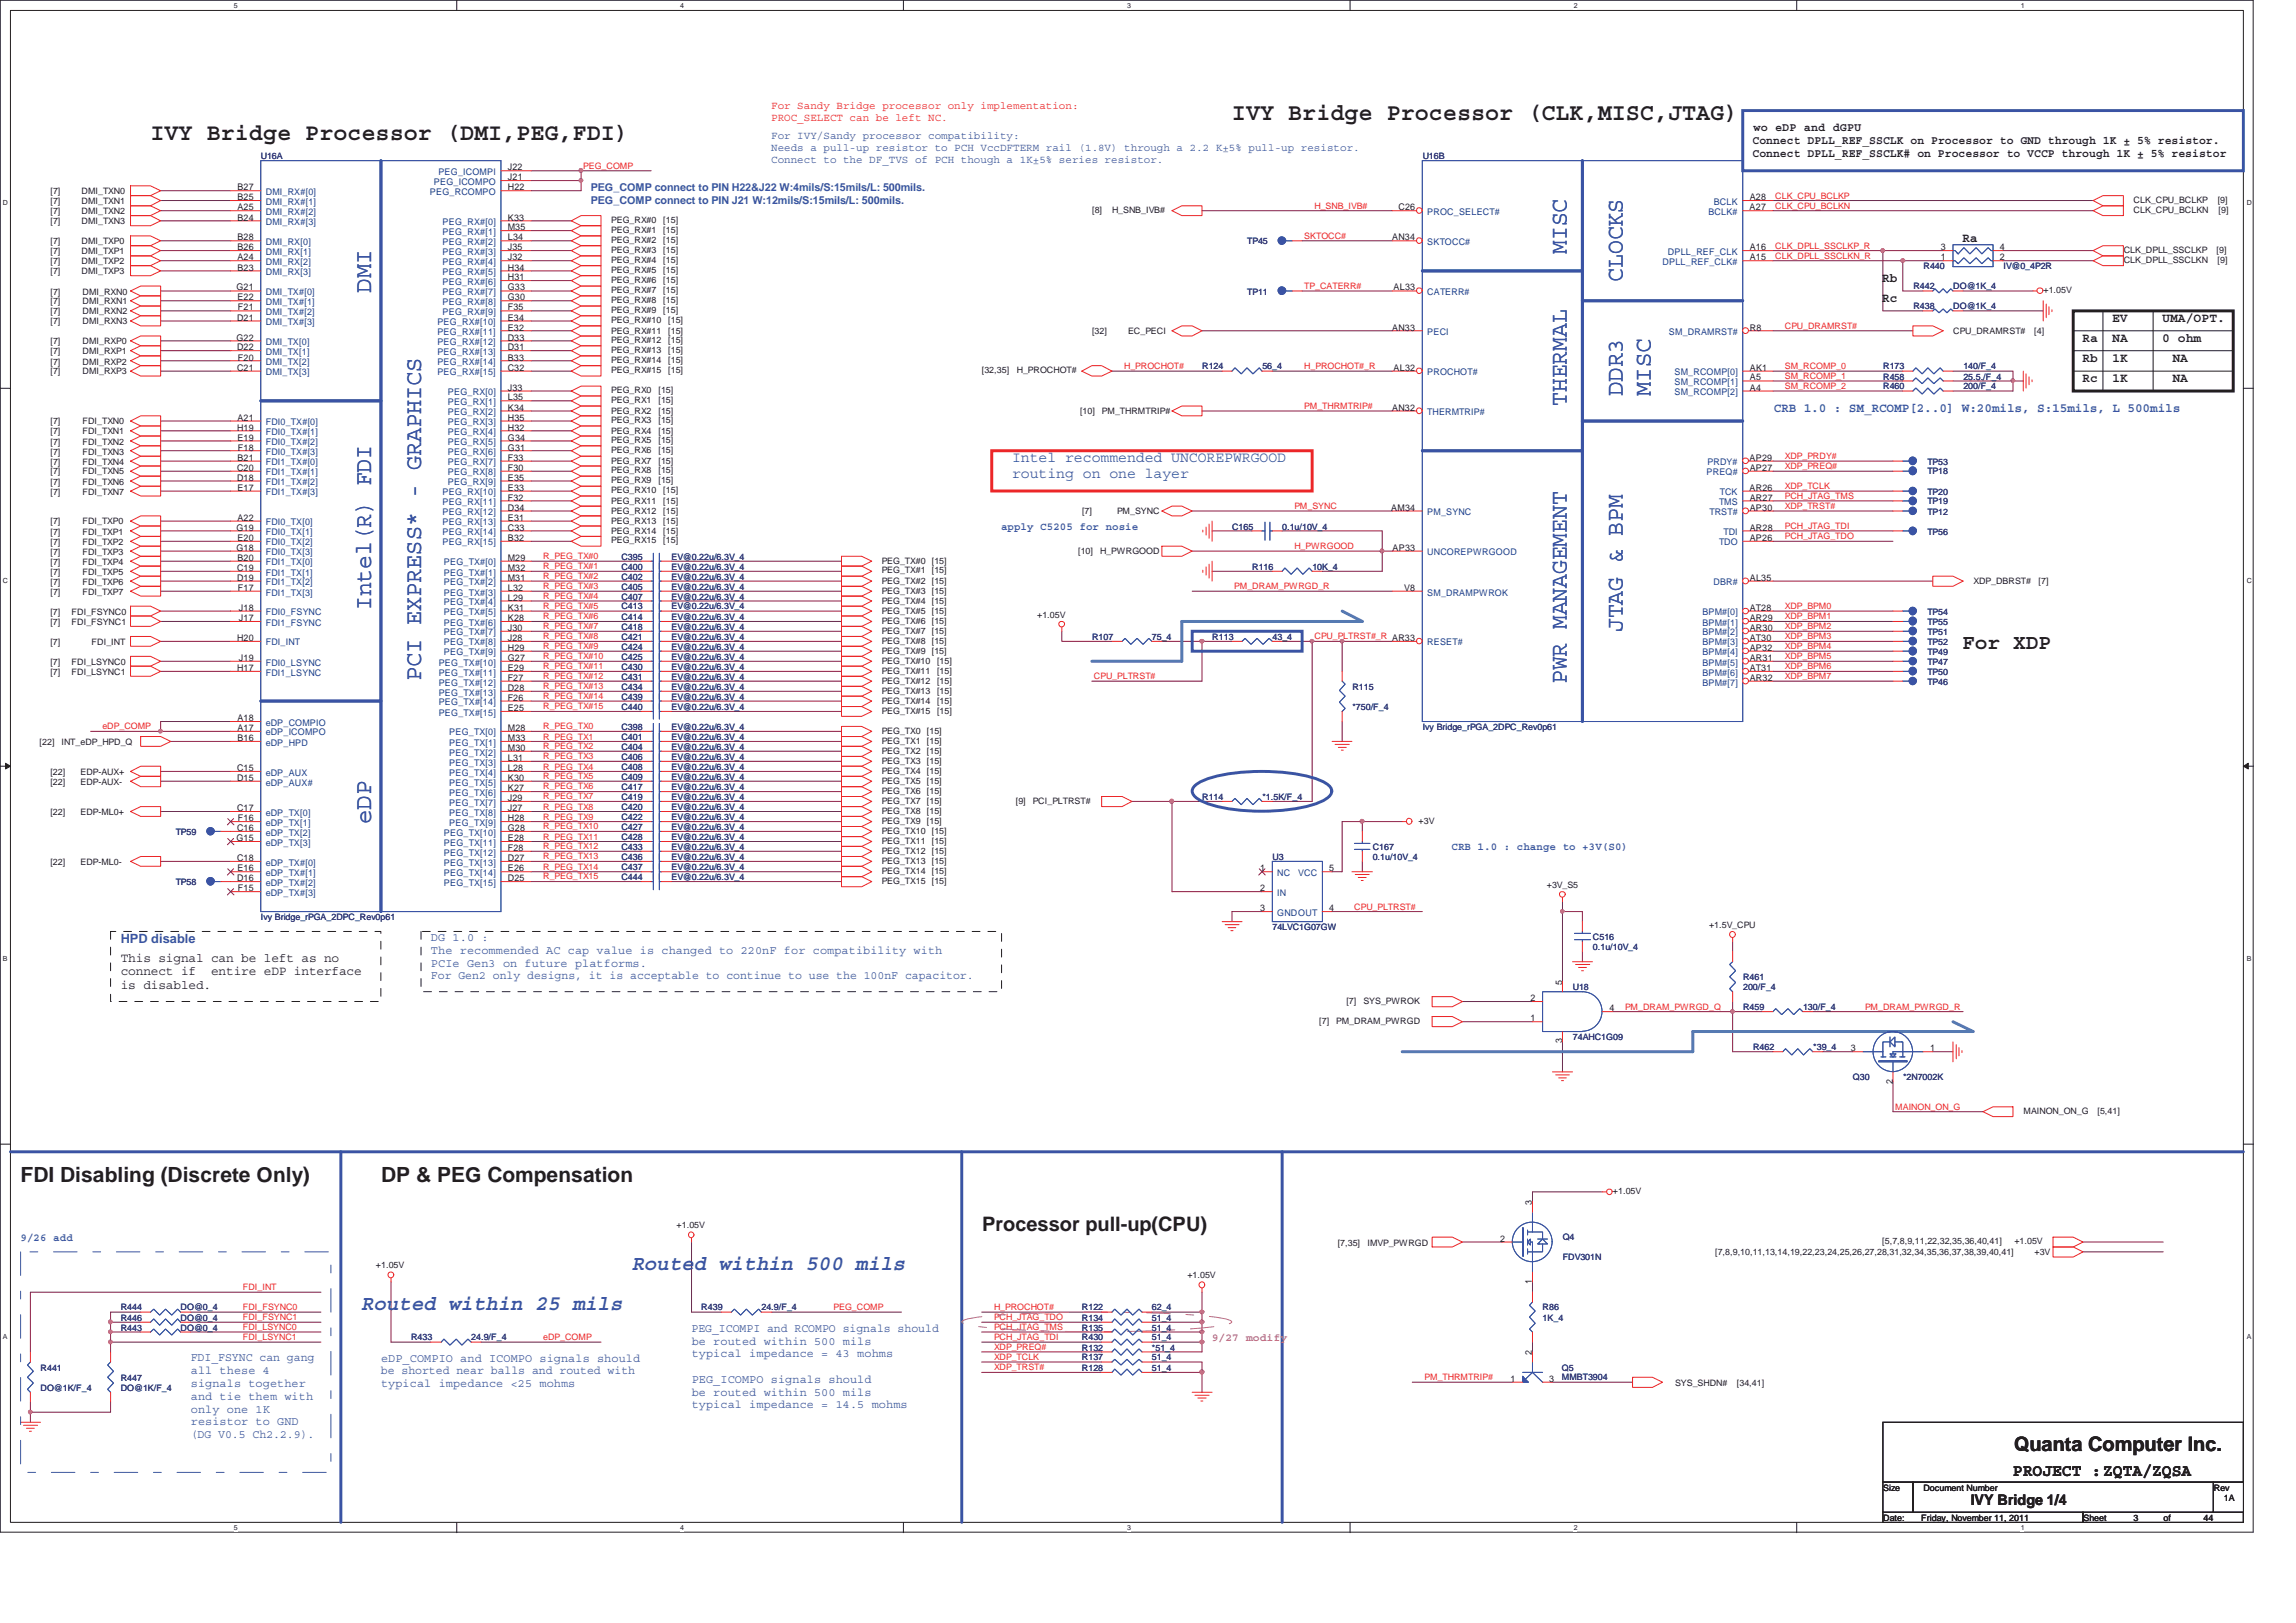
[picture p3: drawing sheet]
<svg xmlns="http://www.w3.org/2000/svg" width="297mm" height="210mm" viewBox="0 0 297 210" stroke-linecap="round" stroke-linejoin="round" font-family="sans-serif">
<defs><g id="words">
<text font-size="3.1" fill="#231f20" x="159.4" y="15.6">IVY Bridge Processor (CLK,MISC,JTAG)</text>
<g font-size="3.1" fill="#3a53a4">
<text x="202.7" y="32.8" transform="rotate(-90 202.7 32.8)">MISC</text>
<text x="48" y="37.9" transform="rotate(-90 48 37.9)">DMI</text>
<text x="209.9" y="36.4" transform="rotate(-90 209.9 36.4)">CLOCKS</text>
<text x="202.7" y="52.5" transform="rotate(-90 202.7 52.5)">THERMAL</text>
<text x="209.9" y="51.2" transform="rotate(-90 209.9 51.2)">DDR3</text>
<text x="213.6" y="51.2" transform="rotate(-90 213.6 51.2)">MISC</text>
<text x="48" y="78.9" transform="rotate(-90 48 78.9)">Intel(R) FDI</text>
<text x="209.9" y="81.8" transform="rotate(-90 209.9 81.8)">JTAG &amp; BPM</text>
<text x="202.7" y="88.5" transform="rotate(-90 202.7 88.5)">PWR MANAGEMENT</text>
<text x="48" y="106.6" transform="rotate(-90 48 106.6)">eDP</text>
</g>
<text font-size="3" fill="#231f20" x="19.5" y="18.2">IVY Bridge Processor (DMI,PEG,FDI)</text>
<text font-size="3" fill="#3a53a4" x="54.5" y="88.1" transform="rotate(-90 54.5 88.1)">PCI EXPRESS* - GRAPHICS</text>
<g font-size="2.7" fill="#231f20">
<text x="253.8" y="83.9">For XDP</text>
<text x="2.7" y="152.9">FDI Disabling (Discrete Only)</text>
<text x="49.3" y="152.9">DP &amp; PEG Compensation</text>
</g>
<g font-size="2.7" fill="#3a53a4">
<text x="81.7" y="164.3">Routed within 500 mils</text>
<text x="46.7" y="169.5">Routed within 25 mils</text>
</g>
<g font-size="2.6" fill="#231f20">
<text x="127.1" y="159.2">Processor pull-up(CPU)</text>
<text x="260.6" y="187.7">Quanta Computer Inc.</text>
</g>
<text font-size="2.2" fill="#231f20" x="260.4" y="191">PROJECT :ZQTA/ZQSA</text>
<g font-size="1.9" fill="#3a53a4">
<text x="130.9" y="59.8">Intel recommended UNCOREPWRGOOD</text>
<text x="130.9" y="61.8">routing on one layer</text>
</g>
<text font-size="1.9" fill="#231f20" x="255" y="194.7">IVY Bridge 1/4</text>
<g font-size="1.7" fill="#231f20">
<text x="253.8" y="31.3">Ra</text>
<text x="243.5" y="36.5">Rb</text>
<text x="243.5" y="39.1">Rc</text>
<text x="273.3" y="41.7">EV</text>
<text x="279.7" y="41.7">UMA/OPT.</text>
<text x="269.4" y="44.2">Ra</text>
<text x="269.4" y="46.8">Rb</text>
<text x="273.3" y="46.8">1K</text>
<text x="273.3" y="44.2">NA</text>
<text x="279.7" y="44.2">0 ohm</text>
<text x="281" y="46.8">NA</text>
<text x="269.4" y="49.4">Rc</text>
<text x="273.3" y="49.4">1K</text>
<text x="281" y="49.4">NA</text>
<text x="15.6" y="124.4">This signal can be left as no</text>
<text x="15.6" y="126.2">connect if</text>
<text x="15.6" y="128">is disabled.</text>
<text x="27.3" y="126.2">entire eDP interface</text>
</g>
<g font-size="1.7" fill="#3a53a4">
<text x="229.5" y="53.3">CRB 1.0 : SM_RCOMP[2..0] W:20mils, S:15mils, L 500mils</text>
<text x="15.6" y="122">HPD disable</text>
</g>
<g font-size="1.5" fill="#231f20">
<text x="226.9" y="16.9">wo eDP and dGPU</text>
<text x="226.7" y="18.6">Connect DPLL_REF_SSCLK on Processor to GND through 1K ± 5% resistor.</text>
<text x="226.7" y="20.4">Connect DPLL_REF_SSCLK# on Processor to VCCP through 1K ± 5% resistor</text>
</g>
<g font-size="1.5" fill="#3a53a4">
<text x="55.8" y="121.7">DG 1.0 :</text>
<text x="55.8" y="123.4">The recommended AC cap value is changed to 220nF for compatibility with</text>
<text x="55.8" y="125">PCIe Gen3 on future platforms.</text>
<text x="55.8" y="126.7">For Gen2 only designs, it is acceptable to continue to use the 100nF capacitor.</text>
<text x="89.5" y="172.3">PEG_ICOMPI and RCOMPO signals should</text>
<text x="89.5" y="174">be routed within 500 mils</text>
<text x="24.7" y="176.1">FDI_FSYNC can gang</text>
<text x="24.7" y="177.8">all these 4</text>
<text x="24.7" y="179.5">signals together</text>
<text x="49.3" y="177.8">be shorted near balls and routed with</text>
<text x="49.3" y="179.5">typical impedance &lt;25 mohms</text>
<text x="49.3" y="176.2">eDP_COMPIO and ICOMPO signals should</text>
<text x="89.5" y="175.6">typical impedance = 43 mohms</text>
<text x="89.5" y="178.9">PEG_ICOMPO signals should</text>
<text x="24.7" y="181.1">and tie them with</text>
<text x="24.7" y="182.8">only one 1K</text>
<text x="24.7" y="184.4">resistor to GND</text>
<text x="89.5" y="180.6">be routed within 500 mils</text>
<text x="89.5" y="182.2">typical impedance = 14.5 mohms</text>
<text x="24.7" y="186.1">(DG V0.5 Ch2.2.9).</text>
</g>
<g font-size="1.4" fill="#ec2426">
<text x="99.8" y="14.1">For Sandy Bridge processor only implementation:</text>
<text x="99.8" y="15.7">PROC_SELECT can be left NC.</text>
</g>
<g font-size="1.4" fill="#3a53a4">
<text x="99.8" y="18">For IVY/Sandy processor compatibility:</text>
<text x="99.8" y="19.6">Needs a pull-up resistor to PCH VccDFTERM rail (1.8V) through a 2.2 K±5% pull-up resistor.</text>
<text x="99.8" y="21.1">Connect to the DF_TVS of PCH though a 1K±5% series resistor.</text>
<text x="76.4" y="24.7">PEG_COMP connect to PIN H22&amp;J22 W:4mils/S:15mils/L: 500mils.</text>
<text x="76.4" y="26.3">PEG_COMP connect to PIN J21 W:12mils/S:15mils/L: 500mils.</text>
<text x="129.5" y="68.6">apply C5205 for nosie</text>
<text x="187.8" y="110">CRB 1.0 : change to +3V(S0)</text>
<text x="2.7" y="160.5">9/26 add</text>
</g>
<text font-size="1.4" fill="#b8529f" x="156.8" y="173.5">9/27 modify</text>
<g font-size="1.2" fill="#1d437e">
<text x="56.1" y="23.9">PEG_ICOMPO</text>
<text x="56.7" y="22.6">PEG_ICOMPI</text>
<text x="34.4" y="25.2">DMI_RX#[0]</text>
<text x="34.4" y="26.5">DMI_RX#[1]</text>
<text x="34.4" y="27.8">DMI_RX#[2]</text>
<text x="34.4" y="29.1">DMI_RX#[3]</text>
<text x="55.6" y="25.2">PEG_RCOMPO</text>
<text x="57.3" y="29.1">PEG_RX#[0]</text>
<text x="184.6" y="27.8">PROC_SELECT#</text>
<text x="221" y="27.8">BCLK#</text>
<text x="221.7" y="26.5">BCLK</text>
<text x="34.4" y="31.7">DMI_RX[0]</text>
<text x="34.4" y="33">DMI_RX[1]</text>
<text x="34.4" y="34.3">DMI_RX[2]</text>
<text x="34.4" y="35.6">DMI_RX[3]</text>
<text x="57.3" y="30.4">PEG_RX#[1]</text>
<text x="57.3" y="31.7">PEG_RX#[2]</text>
<text x="57.3" y="33">PEG_RX#[3]</text>
<text x="57.3" y="34.3">PEG_RX#[4]</text>
<text x="57.3" y="35.6">PEG_RX#[5]</text>
<text x="184.6" y="31.7">SKTOCC#</text>
<text x="215.1" y="34.3">DPLL_REF_CLK#</text>
<text x="215.8" y="33">DPLL_REF_CLK</text>
<text x="34.4" y="38.2">DMI_TX#[0]</text>
<text x="34.4" y="39.4">DMI_TX#[1]</text>
<text x="34.4" y="40.7">DMI_TX#[2]</text>
<text x="57.3" y="36.9">PEG_RX#[6]</text>
<text x="57.3" y="38.2">PEG_RX#[7]</text>
<text x="57.3" y="39.4">PEG_RX#[8]</text>
<text x="57.3" y="40.7">PEG_RX#[9]</text>
<text x="184.6" y="38.2">CATERR#</text>
<text x="34.4" y="42.1">DMI_TX#[3]</text>
<text x="34.4" y="44.7">DMI_TX[0]</text>
<text x="34.4" y="45.9">DMI_TX[1]</text>
<text x="34.4" y="47.2">DMI_TX[2]</text>
<text x="56.6" y="42.1">PEG_RX#[10]</text>
<text x="56.6" y="43.4">PEG_RX#[11]</text>
<text x="56.6" y="44.7">PEG_RX#[12]</text>
<text x="56.6" y="45.9">PEG_RX#[13]</text>
<text x="56.6" y="47.2">PEG_RX#[14]</text>
<text x="184.6" y="43.4">PECI</text>
<text x="215.9" y="43.4">SM_DRAMRST#</text>
<text x="34.4" y="48.5">DMI_TX[3]</text>
<text x="56.6" y="48.5">PEG_RX#[15]</text>
<text x="58" y="51.1">PEG_RX[0]</text>
<text x="58" y="52.4">PEG_RX[1]</text>
<text x="58" y="53.7">PEG_RX[2]</text>
<text x="184.6" y="48.5">PROCHOT#</text>
<text x="184.6" y="53.7">THERMTRIP#</text>
<text x="216.6" y="49.8">SM_RCOMP[1]</text>
<text x="216.6" y="51.1">SM_RCOMP[2]</text>
<text x="216.6" y="48.5">SM_RCOMP[0]</text>
<text x="34.4" y="55">FDI0_TX#[0]</text>
<text x="34.4" y="56.3">FDI0_TX#[1]</text>
<text x="34.4" y="57.6">FDI0_TX#[2]</text>
<text x="34.4" y="58.9">FDI0_TX#[3]</text>
<text x="58" y="55">PEG_RX[3]</text>
<text x="58" y="56.3">PEG_RX[4]</text>
<text x="58" y="57.6">PEG_RX[5]</text>
<text x="58" y="58.9">PEG_RX[6]</text>
<text x="34.4" y="60.2">FDI1_TX#[0]</text>
<text x="34.4" y="61.5">FDI1_TX#[1]</text>
<text x="34.4" y="62.8">FDI1_TX#[2]</text>
<text x="34.4" y="64.1">FDI1_TX#[3]</text>
<text x="57.3" y="64.1">PEG_RX[10]</text>
<text x="57.3" y="65.4">PEG_RX[11]</text>
<text x="58" y="60.2">PEG_RX[7]</text>
<text x="58" y="61.5">PEG_RX[8]</text>
<text x="58" y="62.8">PEG_RX[9]</text>
<text x="220.8" y="61.5">PREQ#</text>
<text x="220.9" y="60.2">PRDY#</text>
<text x="222.4" y="65.4">TMS</text>
<text x="222.5" y="64.1">TCK</text>
<text x="34.4" y="68">FDI0_TX[0]</text>
<text x="34.4" y="69.3">FDI0_TX[1]</text>
<text x="34.4" y="70.6">FDI0_TX[2]</text>
<text x="34.4" y="71.8">FDI0_TX[3]</text>
<text x="57.3" y="66.7">PEG_RX[12]</text>
<text x="57.3" y="68">PEG_RX[13]</text>
<text x="57.3" y="69.3">PEG_RX[14]</text>
<text x="57.3" y="70.6">PEG_RX[15]</text>
<text x="184.6" y="66.7">PM_SYNC</text>
<text x="184.6" y="71.8">UNCOREPWRGOOD</text>
<text x="221.2" y="66.7">TRST#</text>
<text x="222.4" y="70.6">TDO</text>
<text x="223" y="69.3">TDI</text>
<text x="34.4" y="73.1">FDI1_TX[0]</text>
<text x="34.4" y="74.5">FDI1_TX[1]</text>
<text x="34.4" y="75.7">FDI1_TX[2]</text>
<text x="34.4" y="77.1">FDI1_TX[3]</text>
<text x="57.4" y="73.1">PEG_TX#[0]</text>
<text x="57.4" y="74.5">PEG_TX#[1]</text>
<text x="57.4" y="75.7">PEG_TX#[2]</text>
<text x="57.4" y="77.1">PEG_TX#[3]</text>
<text x="184.6" y="77.1">SM_DRAMPWROK</text>
<text x="221.7" y="75.7">DBR#</text>
<text x="34.4" y="79.6">FDI0_FSYNC</text>
<text x="34.4" y="80.9">FDI1_FSYNC</text>
<text x="34.4" y="83.5">FDI_INT</text>
<text x="57.4" y="78.3">PEG_TX#[4]</text>
<text x="57.4" y="79.6">PEG_TX#[5]</text>
<text x="57.4" y="80.9">PEG_TX#[6]</text>
<text x="57.4" y="82.2">PEG_TX#[7]</text>
<text x="57.4" y="83.5">PEG_TX#[8]</text>
<text x="184.6" y="83.5">RESET#</text>
<text x="220.2" y="79.6">BPM#[0]</text>
<text x="220.2" y="80.9">BPM#[1]</text>
<text x="220.2" y="82.2">BPM#[2]</text>
<text x="220.2" y="83.5">BPM#[3]</text>
<text x="34.4" y="86.1">FDI0_LSYNC</text>
<text x="34.4" y="87.4">FDI1_LSYNC</text>
<text x="56.8" y="86.1">PEG_TX#[10]</text>
<text x="56.8" y="87.4">PEG_TX#[11]</text>
<text x="56.8" y="88.7">PEG_TX#[12]</text>
<text x="56.8" y="90">PEG_TX#[13]</text>
<text x="57.4" y="84.8">PEG_TX#[9]</text>
<text x="220.2" y="84.8">BPM#[4]</text>
<text x="220.2" y="86.1">BPM#[5]</text>
<text x="220.2" y="87.4">BPM#[6]</text>
<text x="220.2" y="88.7">BPM#[7]</text>
<text x="34.4" y="93.9">eDP_COMPIO</text>
<text x="34.4" y="95.1">eDP_ICOMPO</text>
<text x="56.8" y="91.3">PEG_TX#[14]</text>
<text x="56.8" y="92.6">PEG_TX#[15]</text>
<text x="58.1" y="95.1">PEG_TX[0]</text>
<text x="34.4" y="100.4">eDP_AUX</text>
<text x="34.4" y="101.6">eDP_AUX#</text>
<text x="34.4" y="96.5">eDP_HPD</text>
<text x="58.1" y="96.5">PEG_TX[1]</text>
<text x="58.1" y="97.8">PEG_TX[2]</text>
<text x="58.1" y="99.1">PEG_TX[3]</text>
<text x="58.1" y="100.4">PEG_TX[4]</text>
<text x="58.1" y="101.6">PEG_TX[5]</text>
<text x="34.4" y="105.5">eDP_TX[0]</text>
<text x="34.4" y="106.9">eDP_TX[1]</text>
<text x="58.1" y="102.9">PEG_TX[6]</text>
<text x="58.1" y="104.2">PEG_TX[7]</text>
<text x="58.1" y="105.5">PEG_TX[8]</text>
<text x="58.1" y="106.9">PEG_TX[9]</text>
<text x="34.4" y="108.1">eDP_TX[2]</text>
<text x="34.4" y="109.4">eDP_TX[3]</text>
<text x="34.4" y="112">eDP_TX#[0]</text>
<text x="34.4" y="113.3">eDP_TX#[1]</text>
<text x="57.4" y="108.1">PEG_TX[10]</text>
<text x="57.4" y="109.4">PEG_TX[11]</text>
<text x="57.4" y="110.7">PEG_TX[12]</text>
<text x="57.4" y="112">PEG_TX[13]</text>
<text x="57.4" y="113.3">PEG_TX[14]</text>
<text x="165.2" y="113.3">NC</text>
<text x="167.9" y="113.3">VCC</text>
<text x="34.4" y="114.6">eDP_TX#[2]</text>
<text x="34.4" y="115.9">eDP_TX#[3]</text>
<text x="57.4" y="114.6">PEG_TX[15]</text>
<text x="165.2" y="118.5">GNDOUT</text>
<text x="165.2" y="115.9">IN</text>
</g>
<g font-size="1.2" fill="#231f20">
<text x="65.7" y="22.1">J22</text>
<text x="65.7" y="23.3">J21</text>
<text x="30.7" y="24.6">B27</text>
<text x="30.7" y="25.9">B25</text>
<text x="30.7" y="27.2">A25</text>
<text x="30.7" y="28.5">B24</text>
<text x="65.7" y="28.5">K33</text>
<text x="65.7" y="29.8">M35</text>
<text x="65.7" y="24.6">H22</text>
<text x="180.9" y="27.2">C26</text>
<text x="226.4" y="27.2">A27</text>
<text x="226.4" y="25.9">A28</text>
<text x="30.7" y="31.1">B28</text>
<text x="30.7" y="32.4">B26</text>
<text x="30.7" y="33.7">A24</text>
<text x="30.7" y="35">B23</text>
<text x="65.7" y="31.1">L34</text>
<text x="65.7" y="32.4">J35</text>
<text x="65.7" y="33.7">J32</text>
<text x="65.7" y="35">H34</text>
<text x="180.1" y="31.1">AN34</text>
<text x="226.4" y="33.7">A15</text>
<text x="226.4" y="32.4">A16</text>
<text x="251.1" y="33.7">1</text>
<text x="251.1" y="32.4">3</text>
<text x="258.7" y="33.7">2</text>
<text x="258.7" y="32.4">4</text>
<text x="30.6" y="37.6">G21</text>
<text x="30.7" y="41.5">D21</text>
<text x="30.7" y="38.9">E22</text>
<text x="30.8" y="40.2">F21</text>
<text x="65.7" y="41.5">E34</text>
<text x="65.7" y="36.3">H31</text>
<text x="65.7" y="37.6">G33</text>
<text x="65.7" y="38.9">G30</text>
<text x="65.7" y="40.2">F35</text>
<text x="180.3" y="37.6">AL33</text>
<text x="30.6" y="44.1">G22</text>
<text x="30.7" y="45.3">D22</text>
<text x="30.7" y="48">C21</text>
<text x="30.8" y="46.6">F20</text>
<text x="65.7" y="42.8">E32</text>
<text x="65.7" y="44.1">D33</text>
<text x="65.7" y="45.3">D31</text>
<text x="65.7" y="46.6">B33</text>
<text x="65.7" y="48">C32</text>
<text x="180.1" y="42.8">AN33</text>
<text x="180.3" y="48">AL32</text>
<text x="226.4" y="42.8">R8</text>
<text x="226.4" y="48">AK1</text>
<text x="65.7" y="50.5">J33</text>
<text x="65.7" y="51.8">L35</text>
<text x="65.7" y="53.1">K34</text>
<text x="180.1" y="53.1">AN32</text>
<text x="226.4" y="49.2">A5</text>
<text x="226.4" y="50.5">A4</text>
<text x="30.7" y="55.7">H19</text>
<text x="30.7" y="54.4">A21</text>
<text x="30.7" y="57">E19</text>
<text x="30.7" y="59.6">B21</text>
<text x="30.8" y="58.3">F18</text>
<text x="65.7" y="54.4">H35</text>
<text x="65.7" y="55.7">H32</text>
<text x="65.7" y="57">G34</text>
<text x="65.7" y="58.3">G31</text>
<text x="65.7" y="59.6">F33</text>
<text x="226.3" y="59.6">AP29</text>
<text x="30.7" y="60.9">C20</text>
<text x="30.7" y="62.2">D18</text>
<text x="30.7" y="63.5">E17</text>
<text x="65.7" y="63.5">E33</text>
<text x="65.7" y="64.8">F32</text>
<text x="65.7" y="60.9">F30</text>
<text x="65.7" y="62.2">E35</text>
<text x="226.3" y="63.5">AR26</text>
<text x="226.4" y="64.8">AR27</text>
<text x="226.4" y="60.9">AP27</text>
<text x="30.6" y="68.7">G19</text>
<text x="30.6" y="71.2">G18</text>
<text x="30.7" y="67.4">A22</text>
<text x="30.7" y="70">E20</text>
<text x="65.7" y="66.1">D34</text>
<text x="65.7" y="67.4">E31</text>
<text x="65.7" y="68.7">C33</text>
<text x="65.7" y="70">B32</text>
<text x="180" y="66.1">AM34</text>
<text x="180.2" y="71.2">AP33</text>
<text x="226.4" y="68.7">AR28</text>
<text x="226.4" y="66.1">AP30</text>
<text x="226.4" y="70">AP26</text>
<text x="30.7" y="73.9">C19</text>
<text x="30.7" y="75.2">D19</text>
<text x="30.7" y="72.5">B20</text>
<text x="30.8" y="76.5">F17</text>
<text x="65.7" y="72.5">M29</text>
<text x="65.7" y="73.9">M32</text>
<text x="65.7" y="75.2">M31</text>
<text x="65.7" y="76.5">L32</text>
<text x="65.7" y="77.7">L29</text>
<text x="181.6" y="76.5">V8</text>
<text x="226.4" y="75.2">AL35</text>
<text x="30.7" y="82.9">H20</text>
<text x="30.9" y="79">J18</text>
<text x="30.9" y="80.3">J17</text>
<text x="65.7" y="79">K31</text>
<text x="65.7" y="80.3">K28</text>
<text x="65.7" y="81.6">J30</text>
<text x="65.7" y="82.9">J28</text>
<text x="226.4" y="79">AT28</text>
<text x="226.4" y="80.3">AR29</text>
<text x="226.4" y="81.6">AR30</text>
<text x="226.4" y="82.9">AT30</text>
<text x="30.7" y="86.8">H17</text>
<text x="30.9" y="85.5">J19</text>
<text x="65.7" y="85.5">G27</text>
<text x="65.7" y="86.8">E29</text>
<text x="65.7" y="88.1">F27</text>
<text x="65.7" y="89.4">D28</text>
<text x="65.7" y="84.2">H29</text>
<text x="226.4" y="84.2">AP32</text>
<text x="226.4" y="85.5">AR31</text>
<text x="226.4" y="86.8">AT31</text>
<text x="226.4" y="88.1">AR32</text>
<text x="30.7" y="93.3">A18</text>
<text x="30.7" y="95.9">B16</text>
<text x="30.7" y="94.6">A17</text>
<text x="65.7" y="90.7">F26</text>
<text x="65.7" y="92">E25</text>
<text x="65.7" y="94.6">M28</text>
<text x="65.7" y="95.9">M33</text>
<text x="30.7" y="99.8">C15</text>
<text x="30.7" y="101">D15</text>
<text x="65.7" y="97.2">M30</text>
<text x="65.7" y="98.5">L31</text>
<text x="65.7" y="99.8">L28</text>
<text x="65.7" y="101">K30</text>
<text x="30.7" y="104.9">C17</text>
<text x="30.7" y="107.5">C16</text>
<text x="30.8" y="106.3">F16</text>
<text x="65.7" y="107.5">G28</text>
<text x="65.7" y="102.4">K27</text>
<text x="65.7" y="103.6">J29</text>
<text x="65.7" y="104.9">J27</text>
<text x="65.7" y="106.3">H28</text>
<text x="30.6" y="108.8">G15</text>
<text x="30.7" y="111.4">C18</text>
<text x="30.7" y="114">D16</text>
<text x="30.7" y="112.7">E16</text>
<text x="65.7" y="108.8">E28</text>
<text x="65.7" y="110.1">F28</text>
<text x="65.7" y="111.4">D27</text>
<text x="65.7" y="112.7">E26</text>
<text x="65.7" y="114">D25</text>
<text x="163" y="112.7">1</text>
<text x="172" y="112.7">5</text>
<text x="30.8" y="115.3">F15</text>
<text x="163" y="117.9">3</text>
<text x="163" y="115.3">2</text>
<text x="171.9" y="117.9">4</text>
<text x="198" y="129.5">2</text>
<text x="202.1" y="127.4" transform="rotate(-90 202.1 127.4)">5</text>
<text x="208.2" y="130.8">4</text>
<text x="198" y="132.2">1</text>
<text x="202.1" y="135" transform="rotate(-90 202.1 135)">3</text>
<text x="239.5" y="136">3</text>
<text x="249.7" y="136">1</text>
<text x="244.9" y="140.2" transform="rotate(-90 244.9 140.2)">2</text>
<text x="198.2" y="155.9" transform="rotate(-90 198.2 155.9)">3</text>
<text x="194.1" y="160.7">2</text>
<text x="198.2" y="166.1" transform="rotate(-90 198.2 166.1)">1</text>
<text x="195.4" y="178.8">1</text>
<text x="198.2" y="175.3" transform="rotate(-90 198.2 175.3)">2</text>
<text x="200.4" y="178.8">3</text>
</g>
<g font-size="1.1" fill="#2d2d72">
<text x="33.7" y="20.6">U16A</text>
<text x="184.1" y="20.6">U16B</text>
<text x="161.4" y="31.6">TP45</text>
<text x="248.9" y="34.8">R440</text>
<text x="259.2" y="34.8">IV@0_4P2R</text>
<text x="161.4" y="38.1">TP11</text>
<text x="247.5" y="40">R438</text>
<text x="247.5" y="37.4">R442</text>
<text x="252.7" y="40">DO@1K_4</text>
<text x="252.7" y="37.4">DO@1K_4</text>
<text x="155.5" y="47.8">R124</text>
<text x="163.3" y="47.8">56_4</text>
<text x="243.6" y="47.8">R173</text>
<text x="254" y="47.8">140/F_4</text>
<text x="243.6" y="50.4">R460</text>
<text x="243.6" y="49.1">R458</text>
<text x="254" y="50.4">200/F_4</text>
<text x="254" y="49.1">25.5./F_4</text>
<text x="249.3" y="65.3">TP19</text>
<text x="249.3" y="64">TP20</text>
<text x="249.3" y="61.4">TP18</text>
<text x="249.3" y="60.1">TP53</text>
<text x="159.4" y="68.5">C165</text>
<text x="165.9" y="68.5">0.1u/10V_4</text>
<text x="249.3" y="66.6">TP12</text>
<text x="249.3" y="69.2">TP56</text>
<text x="80.4" y="77.6">C407</text>
<text x="80.4" y="76.3">C405</text>
<text x="80.4" y="73.7">C400</text>
<text x="80.4" y="75">C402</text>
<text x="80.4" y="72.4">C395</text>
<text x="86.9" y="77.6">EV@0.22u/6.3V_4</text>
<text x="86.9" y="76.3">EV@0.22u/6.3V_4</text>
<text x="86.9" y="73.7">EV@0.22u/6.3V_4</text>
<text x="86.9" y="75">EV@0.22u/6.3V_4</text>
<text x="86.9" y="72.4">EV@0.22u/6.3V_4</text>
<text x="162" y="73.7">R116</text>
<text x="169.8" y="73.7">10K_4</text>
<text x="80.4" y="80.2">C414</text>
<text x="80.4" y="82.8">C421</text>
<text x="80.4" y="81.5">C418</text>
<text x="80.4" y="78.8">C413</text>
<text x="86.9" y="80.2">EV@0.22u/6.3V_4</text>
<text x="86.9" y="82.8">EV@0.22u/6.3V_4</text>
<text x="86.9" y="81.5">EV@0.22u/6.3V_4</text>
<text x="86.9" y="78.8">EV@0.22u/6.3V_4</text>
<text x="141.3" y="82.8">R107</text>
<text x="149" y="82.8">75_4</text>
<text x="156.8" y="82.8">R113</text>
<text x="164.6" y="82.8">43_4</text>
<text x="249.3" y="82.1">TP51</text>
<text x="249.3" y="83.4">TP52</text>
<text x="249.3" y="79.6">TP54</text>
<text x="249.3" y="80.8">TP55</text>
<text x="80.4" y="86.6">C430</text>
<text x="80.4" y="84.1">C424</text>
<text x="80.4" y="89.2">C434</text>
<text x="80.4" y="85.3">C425</text>
<text x="80.4" y="88">C431</text>
<text x="86.9" y="86.6">EV@0.22u/6.3V_4</text>
<text x="86.9" y="84.1">EV@0.22u/6.3V_4</text>
<text x="86.9" y="89.2">EV@0.22u/6.3V_4</text>
<text x="86.9" y="85.3">EV@0.22u/6.3V_4</text>
<text x="86.9" y="88">EV@0.22u/6.3V_4</text>
<text x="175" y="89.2">R115</text>
<text x="249.3" y="84.7">TP49</text>
<text x="249.3" y="87.3">TP50</text>
<text x="249.3" y="86">TP47</text>
<text x="249.3" y="88.6">TP46</text>
<text x="80.4" y="95.7">C401</text>
<text x="80.4" y="91.8">C440</text>
<text x="80.4" y="90.6">C439</text>
<text x="80.4" y="94.4">C398</text>
<text x="86.9" y="95.7">EV@0.22u/6.3V_4</text>
<text x="86.9" y="91.8">EV@0.22u/6.3V_4</text>
<text x="86.9" y="90.6">EV@0.22u/6.3V_4</text>
<text x="86.9" y="94.4">EV@0.22u/6.3V_4</text>
<text x="175" y="91.8">*750/F_4</text>
<text x="184.1" y="94.4">Ivy Bridge_rPGA_2DPC_Rev0p61</text>
<text x="80.4" y="99.6">C408</text>
<text x="80.4" y="98.3">C406</text>
<text x="80.4" y="100.9">C409</text>
<text x="80.4" y="97">C404</text>
<text x="86.9" y="99.6">EV@0.22u/6.3V_4</text>
<text x="86.9" y="98.3">EV@0.22u/6.3V_4</text>
<text x="86.9" y="100.9">EV@0.22u/6.3V_4</text>
<text x="86.9" y="97">EV@0.22u/6.3V_4</text>
<text x="80.4" y="106.1">C422</text>
<text x="80.4" y="102.2">C417</text>
<text x="80.4" y="107.4">C427</text>
<text x="80.4" y="104.8">C420</text>
<text x="80.4" y="103.5">C419</text>
<text x="86.9" y="106.1">EV@0.22u/6.3V_4</text>
<text x="86.9" y="102.2">EV@0.22u/6.3V_4</text>
<text x="86.9" y="107.4">EV@0.22u/6.3V_4</text>
<text x="86.9" y="104.8">EV@0.22u/6.3V_4</text>
<text x="86.9" y="103.5">EV@0.22u/6.3V_4</text>
<text x="155.5" y="103.5">R114</text>
<text x="163.3" y="103.5">*1.5K/F_4</text>
<text x="22.7" y="108">TP59</text>
<text x="80.4" y="110">C433</text>
<text x="80.4" y="108.7">C428</text>
<text x="80.4" y="113.9">C444</text>
<text x="80.4" y="111.2">C436</text>
<text x="80.4" y="112.6">C437</text>
<text x="86.9" y="110">EV@0.22u/6.3V_4</text>
<text x="86.9" y="108.7">EV@0.22u/6.3V_4</text>
<text x="86.9" y="113.9">EV@0.22u/6.3V_4</text>
<text x="86.9" y="111.2">EV@0.22u/6.3V_4</text>
<text x="86.9" y="112.6">EV@0.22u/6.3V_4</text>
<text x="164.6" y="111.2">U3</text>
<text x="177.6" y="110">C167</text>
<text x="177.6" y="111.2">0.1u/10V_4</text>
<text x="22.7" y="114.5">TP58</text>
<text x="33.7" y="119">Ivy Bridge_rPGA_2DPC_Rev0p61</text>
<text x="164.6" y="120.3">74LVC1G07GW</text>
<text x="206.1" y="121.6">C516</text>
<text x="206.1" y="122.9">0.1u/10V_4</text>
<text x="203.5" y="128.1">U18</text>
<text x="225.5" y="126.8">R461</text>
<text x="225.5" y="128.1">200/F_4</text>
<text x="225.5" y="130.7">R459</text>
<text x="233.3" y="130.7">130/F_4</text>
<text x="203.5" y="134.6">74AHC1G09</text>
<text x="226.8" y="135.9">R462</text>
<text x="234.6" y="135.9">*39_4</text>
<text x="239.7" y="139.8">Q30</text>
<text x="246.2" y="139.8">*2N7002K</text>
<text x="202.2" y="160.5">Q4</text>
<text x="202.2" y="163.1">FDV301N</text>
<text x="15.6" y="170.9">R446</text>
<text x="15.6" y="172.2">R443</text>
<text x="15.6" y="169.5">R444</text>
<text x="23.4" y="170.9">DO@0_4</text>
<text x="23.4" y="172.2">DO@0_4</text>
<text x="23.4" y="169.5">DO@0_4</text>
<text x="53.2" y="173.4">R433</text>
<text x="61" y="173.4">24.9/F_4</text>
<text x="90.7" y="169.5">R439</text>
<text x="98.5" y="169.5">24.9/F_4</text>
<text x="140" y="169.5">R122</text>
<text x="140" y="170.9">R134</text>
<text x="140" y="172.2">R135</text>
<text x="140" y="173.4">R430</text>
<text x="149" y="170.9">51_4</text>
<text x="149" y="169.5">62_4</text>
<text x="149" y="172.2">51_4</text>
<text x="149" y="173.4">51_4</text>
<text x="199.6" y="169.5">R86</text>
<text x="199.6" y="170.9">1K_4</text>
<text x="5.2" y="177.3">R441</text>
<text x="5.2" y="179.9">DO@1K/F_4</text>
<text x="15.6" y="178.6">R447</text>
<text x="15.6" y="179.9">DO@1K/F_4</text>
<text x="140" y="174.7">R132</text>
<text x="140" y="177.3">R128</text>
<text x="140" y="176">R137</text>
<text x="149" y="174.7">*51_4</text>
<text x="149" y="177.3">51_4</text>
<text x="149" y="176">51_4</text>
<text x="202.1" y="177.3">Q5</text>
<text x="202.1" y="178.5">MMBT3904</text>
</g>
<g font-size="1.1" fill="#ec2426">
<text x="75.5" y="21.8">PEG_COMP</text>
<text x="170.1" y="27">H_SNB_IVB#</text>
<text x="229.7" y="25.7">CLK_CPU_BCLKP</text>
<text x="229.7" y="27">CLK_CPU_BCLKN</text>
<text x="168.7" y="30.9">SKTOCC#</text>
<text x="229.7" y="33.5">CLK_DPLL_SSCLKN_R</text>
<text x="229.7" y="32.2">CLK_DPLL_SSCLKP_R</text>
<text x="168.7" y="37.4">TP_CATERR#</text>
<text x="145.4" y="47.7">H_PROCHOT#</text>
<text x="168.7" y="47.7">H_PROCHOT#_R</text>
<text x="230.9" y="47.7">SM_RCOMP_0</text>
<text x="230.9" y="42.5">CPU_DRAMRST#</text>
<text x="168.7" y="52.9">PM_THRMTRIP#</text>
<text x="230.9" y="50.3">SM_RCOMP_2</text>
<text x="230.9" y="49">SM_RCOMP_1</text>
<text x="230.9" y="59.4">XDP_PRDY#</text>
<text x="167.5" y="65.9">PM_SYNC</text>
<text x="230.9" y="63.3">XDP_TCLK</text>
<text x="230.9" y="60.7">XDP_PREQ#</text>
<text x="230.9" y="65.9">XDP_TRST#</text>
<text x="230.9" y="64.6">PCH_JTAG_TMS</text>
<text x="167.5" y="71">H_PWRGOOD</text>
<text x="230.9" y="68.4">PCH_JTAG_TDI</text>
<text x="230.9" y="69.7">PCH_JTAG_TDO</text>
<text x="70.3" y="72.4">R_PEG_TX#0</text>
<text x="70.3" y="73.7">R_PEG_TX#1</text>
<text x="70.3" y="74.9">R_PEG_TX#2</text>
<text x="70.3" y="76.2">R_PEG_TX#3</text>
<text x="70.3" y="77.5">R_PEG_TX#4</text>
<text x="159.7" y="76.2">PM_DRAM_PWRGD_R</text>
<text x="70.3" y="78.8">R_PEG_TX#5</text>
<text x="70.3" y="80.1">R_PEG_TX#6</text>
<text x="70.3" y="81.4">R_PEG_TX#7</text>
<text x="70.3" y="82.7">R_PEG_TX#8</text>
<text x="70.3" y="84">R_PEG_TX#9</text>
<text x="170.1" y="82.7">CPU_PLTRST#_R AR33</text>
<text x="230.9" y="80.1">XDP_BPM1</text>
<text x="230.9" y="81.4">XDP_BPM2</text>
<text x="230.9" y="82.7">XDP_BPM3</text>
<text x="230.9" y="84">XDP_BPM4</text>
<text x="230.9" y="78.8">XDP_BPM0</text>
<text x="70.3" y="85.3">R_PEG_TX#10</text>
<text x="70.3" y="86.6">R_PEG_TX#11</text>
<text x="70.3" y="87.9">R_PEG_TX#12</text>
<text x="70.3" y="89.2">R_PEG_TX#13</text>
<text x="141.5" y="87.9">CPU_PLTRST#</text>
<text x="230.9" y="85.3">XDP_BPM5</text>
<text x="230.9" y="86.6">XDP_BPM6</text>
<text x="230.9" y="87.9">XDP_BPM7</text>
<text x="13.3" y="94.4">eDP_COMP</text>
<text x="70.3" y="90.5">R_PEG_TX#14</text>
<text x="70.3" y="91.8">R_PEG_TX#15</text>
<text x="70.3" y="94.4">R_PEG_TX0</text>
<text x="70.3" y="95.7">R_PEG_TX1</text>
<text x="70.3" y="96.9">R_PEG_TX2</text>
<text x="70.3" y="98.3">R_PEG_TX3</text>
<text x="70.3" y="99.6">R_PEG_TX4</text>
<text x="70.3" y="100.8">R_PEG_TX5</text>
<text x="70.3" y="102.1">R_PEG_TX6</text>
<text x="70.3" y="103.4">R_PEG_TX7</text>
<text x="70.3" y="104.7">R_PEG_TX8</text>
<text x="70.3" y="106">R_PEG_TX9</text>
<text x="70.3" y="107.3">R_PEG_TX10</text>
<text x="70.3" y="108.6">R_PEG_TX11</text>
<text x="70.3" y="109.9">R_PEG_TX12</text>
<text x="70.3" y="111.2">R_PEG_TX13</text>
<text x="70.3" y="112.5">R_PEG_TX14</text>
<text x="70.3" y="113.8">R_PEG_TX15</text>
<text x="175.2" y="117.7">CPU_PLTRST#</text>
<text x="210.2" y="130.6">PM_DRAM_PWRGD_Q</text>
<text x="241.3" y="130.6">PM_DRAM_PWRGD_R</text>
<text x="245.2" y="143.6">MAINON_ON_G</text>
<text x="31.4" y="166.9">FDI_INT</text>
<text x="31.4" y="169.5">FDI_FSYNC0</text>
<text x="31.4" y="170.8">FDI_FSYNC1</text>
<text x="31.4" y="172.1">FDI_LSYNC0</text>
<text x="31.4" y="173.4">FDI_LSYNC1</text>
<text x="70.3" y="173.4">eDP_COMP</text>
<text x="107.9" y="169.5">PEG_COMP</text>
<text x="128.6" y="173.4">PCH_JTAG_TDI</text>
<text x="128.6" y="172.1">PCH_JTAG_TMS</text>
<text x="128.6" y="169.5">H_PROCHOT#</text>
<text x="128.6" y="170.8">PCH_JTAG_TDO</text>
<text x="128.6" y="177.3">XDP_TRST#</text>
<text x="128.6" y="174.7">XDP_PREQ#</text>
<text x="128.6" y="176">XDP_TCLK</text>
<text x="184.3" y="178.5">PM_THRMTRIP#</text>
</g>
<g font-size="1.1" fill="#231f20">
<text x="6.5" y="25.1">[7]</text>
<text x="6.5" y="26.4">[7]</text>
<text x="6.5" y="27.7">[7]</text>
<text x="6.5" y="29">[7]</text>
<text x="10.5" y="25.1">DMI_TXN0</text>
<text x="10.5" y="26.4">DMI_TXN1</text>
<text x="10.5" y="27.7">DMI_TXN2</text>
<text x="10.5" y="29">DMI_TXN3</text>
<text x="79.1" y="28.9">PEG_RX#0</text>
<text x="85.8" y="28.9">[15]</text>
<text x="141.3" y="27.6">[8]</text>
<text x="143.9" y="27.6">H_SNB_IVB#</text>
<text x="276" y="27.6">CLK_CPU_BCLKN</text>
<text x="276" y="26.3">CLK_CPU_BCLKP</text>
<text x="286.9" y="26.3">[9]</text>
<text x="287" y="27.6">[9]</text>
<text x="6.5" y="31.6">[7]</text>
<text x="6.5" y="32.9">[7]</text>
<text x="6.5" y="34.2">[7]</text>
<text x="6.5" y="35.5">[7]</text>
<text x="10.5" y="31.6">DMI_TXP0</text>
<text x="10.5" y="32.9">DMI_TXP1</text>
<text x="10.5" y="34.2">DMI_TXP2</text>
<text x="10.5" y="35.5">DMI_TXP3</text>
<text x="79.1" y="35.4">PEG_RX#5</text>
<text x="79.1" y="34.1">PEG_RX#4</text>
<text x="79.1" y="32.8">PEG_RX#3</text>
<text x="79.1" y="31.5">PEG_RX#2</text>
<text x="79.1" y="30.2">PEG_RX#1</text>
<text x="85.8" y="35.4">[15]</text>
<text x="85.8" y="34.1">[15]</text>
<text x="85.8" y="32.8">[15]</text>
<text x="85.8" y="31.5">[15]</text>
<text x="85.8" y="30.2">[15]</text>
<text x="274.7" y="34.1">CLK_DPLL_SSCLKN</text>
<text x="274.7" y="32.8">CLK_DPLL_SSCLKP</text>
<text x="286.8" y="32.8">[9]</text>
<text x="286.9" y="34.1">[9]</text>
<text x="6.5" y="38.1">[7]</text>
<text x="6.5" y="39.4">[7]</text>
<text x="6.5" y="40.7">[7]</text>
<text x="6.5" y="41.9">[7]</text>
<text x="10.7" y="38.1">DMI_RXN0</text>
<text x="10.7" y="39.4">DMI_RXN1</text>
<text x="10.7" y="40.7">DMI_RXN2</text>
<text x="10.7" y="41.9">DMI_RXN3</text>
<text x="79.1" y="41.8">PEG_RX#10</text>
<text x="79.1" y="37.9">PEG_RX#7</text>
<text x="79.1" y="36.7">PEG_RX#6</text>
<text x="79.1" y="40.5">PEG_RX#9</text>
<text x="79.1" y="39.2">PEG_RX#8</text>
<text x="85.8" y="37.9">[15]</text>
<text x="85.8" y="36.7">[15]</text>
<text x="85.8" y="40.5">[15]</text>
<text x="85.8" y="39.2">[15]</text>
<text x="86.4" y="41.8">[15]</text>
<text x="264.4" y="37.9">+1.05V</text>
<text x="6.5" y="44.6">[7]</text>
<text x="6.5" y="45.8">[7]</text>
<text x="6.5" y="47.2">[7]</text>
<text x="10.7" y="44.6">DMI_RXP0</text>
<text x="10.7" y="45.8">DMI_RXP1</text>
<text x="10.7" y="47.2">DMI_RXP2</text>
<text x="79.1" y="47">PEG_RX#14</text>
<text x="79.1" y="45.7">PEG_RX#13</text>
<text x="79.1" y="44.4">PEG_RX#12</text>
<text x="79.1" y="43.1">PEG_RX#11</text>
<text x="86.4" y="47">[15]</text>
<text x="86.4" y="45.7">[15]</text>
<text x="86.4" y="44.4">[15]</text>
<text x="86.4" y="43.1">[15]</text>
<text x="141.3" y="43.1">[32]</text>
<text x="145.9" y="43.1">EC_PECI</text>
<text x="252.7" y="43.1">CPU_DRAMRST#</text>
<text x="263.2" y="43.1">[4]</text>
<text x="6.5" y="48.4">[7]</text>
<text x="10.7" y="48.4">DMI_RXP3</text>
<text x="79.1" y="48.3">PEG_RX#15</text>
<text x="79.1" y="53.5">PEG_RX2</text>
<text x="79.1" y="52.2">PEG_RX1</text>
<text x="79.1" y="50.9">PEG_RX0</text>
<text x="85.2" y="53.5">[15]</text>
<text x="85.2" y="52.2">[15]</text>
<text x="85.2" y="50.9">[15]</text>
<text x="86.4" y="48.3">[15]</text>
<text x="127" y="48.3">[32,35]</text>
<text x="131.5" y="48.3">H_PROCHOT#</text>
<text x="139.7" y="53.5">[10]</text>
<text x="142.6" y="53.5">PM_THRMTRIP#</text>
<text x="6.5" y="54.9">[7]</text>
<text x="6.5" y="56.2">[7]</text>
<text x="6.5" y="58.8">[7]</text>
<text x="6.5" y="57.5">[7]</text>
<text x="10.7" y="54.9">FDI_TXN0</text>
<text x="10.7" y="56.2">FDI_TXN1</text>
<text x="10.7" y="58.8">FDI_TXN3</text>
<text x="10.7" y="57.5">FDI_TXN2</text>
<text x="79.1" y="60">PEG_RX7</text>
<text x="79.1" y="58.7">PEG_RX6</text>
<text x="79.1" y="57.4">PEG_RX5</text>
<text x="79.1" y="56.1">PEG_RX4</text>
<text x="79.1" y="54.8">PEG_RX3</text>
<text x="85.2" y="60">[15]</text>
<text x="85.2" y="58.7">[15]</text>
<text x="85.2" y="57.4">[15]</text>
<text x="85.2" y="56.1">[15]</text>
<text x="85.2" y="54.8">[15]</text>
<text x="6.5" y="61.4">[7]</text>
<text x="6.5" y="64">[7]</text>
<text x="6.5" y="62.7">[7]</text>
<text x="6.5" y="60.1">[7]</text>
<text x="10.7" y="61.4">FDI_TXN5</text>
<text x="10.7" y="64">FDI_TXN7</text>
<text x="10.7" y="62.7">FDI_TXN6</text>
<text x="10.7" y="60.1">FDI_TXN4</text>
<text x="79.1" y="65.2">PEG_RX11</text>
<text x="79.1" y="63.8">PEG_RX10</text>
<text x="79.1" y="62.6">PEG_RX9</text>
<text x="79.1" y="61.2">PEG_RX8</text>
<text x="85.2" y="62.6">[15]</text>
<text x="85.2" y="61.2">[15]</text>
<text x="85.8" y="65.2">[15]</text>
<text x="85.8" y="63.8">[15]</text>
<text x="6.5" y="69.2">[7]</text>
<text x="6.5" y="71.8">[7]</text>
<text x="6.5" y="70.5">[7]</text>
<text x="6.5" y="67.8">[7]</text>
<text x="10.7" y="69.2">FDI_TXP1</text>
<text x="10.7" y="71.8">FDI_TXP3</text>
<text x="10.7" y="70.5">FDI_TXP2</text>
<text x="10.7" y="67.8">FDI_TXP0</text>
<text x="79.1" y="70.3">PEG_RX15</text>
<text x="79.1" y="69">PEG_RX14</text>
<text x="79.1" y="67.7">PEG_RX13</text>
<text x="79.1" y="66.5">PEG_RX12</text>
<text x="85.8" y="70.3">[15]</text>
<text x="85.8" y="69">[15]</text>
<text x="85.8" y="67.7">[15]</text>
<text x="85.8" y="66.5">[15]</text>
<text x="139.5" y="71.6">[10]</text>
<text x="140" y="66.5">[7]</text>
<text x="142.3" y="71.6">H_PWRGOOD</text>
<text x="144.5" y="66.5">PM_SYNC</text>
<text x="6.5" y="74.3">[7]</text>
<text x="6.5" y="76.9">[7]</text>
<text x="6.5" y="75.6">[7]</text>
<text x="6.5" y="73.1">[7]</text>
<text x="10.7" y="74.3">FDI_TXP5</text>
<text x="10.7" y="76.9">FDI_TXP7</text>
<text x="10.7" y="75.6">FDI_TXP6</text>
<text x="10.7" y="73.1">FDI_TXP4</text>
<text x="114.1" y="72.9">PEG_TX#0 [15]</text>
<text x="114.1" y="74.2">PEG_TX#1 [15]</text>
<text x="114.1" y="76.8">PEG_TX#3 [15]</text>
<text x="114.1" y="75.5">PEG_TX#2 [15]</text>
<text x="255.3" y="75.5">XDP_DBRST#</text>
<text x="263.7" y="75.5">[7]</text>
<text x="6.5" y="83.4">[7]</text>
<text x="6.5" y="79.6">[7]</text>
<text x="6.5" y="80.8">[7]</text>
<text x="9.3" y="79.6">FDI_FSYNC0</text>
<text x="9.3" y="80.8">FDI_FSYNC1</text>
<text x="11.9" y="83.4">FDI_INT</text>
<text x="114.1" y="79.4">PEG_TX#5 [15]</text>
<text x="114.1" y="82">PEG_TX#7 [15]</text>
<text x="114.1" y="80.7">PEG_TX#6 [15]</text>
<text x="114.1" y="78.1">PEG_TX#4 [15]</text>
<text x="114.1" y="83.3">PEG_TX#8 [15]</text>
<text x="134.2" y="79.9">+1.05V</text>
<text x="6.5" y="87.3">[7]</text>
<text x="6.5" y="86">[7]</text>
<text x="9.3" y="87.3">FDI_LSYNC1</text>
<text x="9.3" y="86">FDI_LSYNC0</text>
<text x="114.1" y="84.6">PEG_TX#9 [15]</text>
<text x="114.1" y="87.2">PEG_TX#11</text>
<text x="114.1" y="85.9">PEG_TX#10</text>
<text x="114.1" y="89.8">PEG_TX#13</text>
<text x="114.1" y="88.5">PEG_TX#12</text>
<text x="121.2" y="87.2">[15]</text>
<text x="121.2" y="85.9">[15]</text>
<text x="121.2" y="89.8">[15]</text>
<text x="121.2" y="88.5">[15]</text>
<text x="114.1" y="92.4">PEG_TX#15</text>
<text x="114.1" y="91.1">PEG_TX#14</text>
<text x="114.1" y="94.9">PEG_TX0 [15]</text>
<text x="121.2" y="92.4">[15]</text>
<text x="121.2" y="91.1">[15]</text>
<text x="5.1" y="96.4">[22]</text>
<text x="6.5" y="101.6">[22]</text>
<text x="6.5" y="100.2">[22]</text>
<text x="8" y="96.4">INT_eDP_HPD_Q</text>
<text x="10.4" y="101.6">EDP-AUX-</text>
<text x="10.4" y="100.2">EDP-AUX+</text>
<text x="114.1" y="96.2">PEG_TX1 [15]</text>
<text x="114.1" y="98.9">PEG_TX3 [15]</text>
<text x="114.1" y="97.5">PEG_TX2 [15]</text>
<text x="114.1" y="101.4">PEG_TX5 [15]</text>
<text x="114.1" y="100.1">PEG_TX4 [15]</text>
<text x="6.5" y="105.4">[22]</text>
<text x="10.4" y="105.4">EDP-ML0+</text>
<text x="114.1" y="104">PEG_TX7 [15]</text>
<text x="114.1" y="102.7">PEG_TX6 [15]</text>
<text x="114.1" y="106.6">PEG_TX9 [15]</text>
<text x="114.1" y="107.9">PEG_TX10 [15]</text>
<text x="114.1" y="105.3">PEG_TX8 [15]</text>
<text x="131.4" y="104">[9]</text>
<text x="133.6" y="104">PCI_PLTRST#</text>
<text x="183.5" y="106.6">+3V</text>
<text x="6.5" y="111.9">[22]</text>
<text x="10.4" y="111.9">EDP-ML0-</text>
<text x="114.1" y="109.2">PEG_TX11 [15]</text>
<text x="114.1" y="111.8">PEG_TX13 [15]</text>
<text x="114.1" y="113.1">PEG_TX14 [15]</text>
<text x="114.1" y="110.5">PEG_TX12 [15]</text>
<text x="114.1" y="114.4">PEG_TX15 [15]</text>
<text x="200.1" y="114.9">+3V_S5</text>
<text x="221.1" y="120.1">+1.5V_CPU</text>
<text x="174.2" y="129.9">[7]</text>
<text x="176.4" y="129.9">SYS_PWROK</text>
<text x="170.7" y="132.5">[7]</text>
<text x="172.9" y="132.5">PM_DRAM_PWRGD</text>
<text x="261.8" y="144.2">MAINON_ON_G</text>
<text x="271.4" y="144.2">[5,41]</text>
<text x="208.7" y="154.5">+1.05V</text>
<text x="87.5" y="158.9">+1.05V</text>
<text x="173.1" y="161.2">[7,35]</text>
<text x="176.9" y="161.2">IMVP_PWRGD</text>
<text x="243.5" y="161">[5,7,8,9,11,22,32,35,36,40,41]</text>
<text x="260.6" y="161">+1.05V</text>
<text x="48.6" y="164.1">+1.05V</text>
<text x="153.6" y="165.4">+1.05V</text>
<text x="221.9" y="162.3">[7,8,9,10,11,13,14,19,22,23,24,25,26,27,28,31,32,34,35,36,37,38,39,40,41]</text>
<text x="263.2" y="162.3">+3V</text>
<text x="216.7" y="179.3">SYS_SHDN#</text>
<text x="224.7" y="179.3">[34,41]</text>
<text x="243.6" y="192.9">Size</text>
<text x="243.6" y="196.8">Date:</text>
<text x="248.6" y="196.8">Friday, November 11, 2011</text>
<text x="248.8" y="192.9">Document Number</text>
<text x="269.5" y="196.8">Sheet</text>
<text x="276" y="196.7">3</text>
<text x="279.9" y="196.7">of</text>
<text x="285.1" y="196.7">44</text>
<text x="286.4" y="192.9">Rev</text>
<text x="287.7" y="194.2">1A</text>
</g>
<g font-size=".9" fill="#231f20">
<text x="30.2" y="1">5</text>
<text x="88" y="1">4</text>
<text x="145.8" y="1">3</text>
<text x="203.6" y="1">2</text>
<text x="261.4" y="1">1</text>
<text x=".4" y="26.6">D</text>
<text x="290.7" y="26.6">D</text>
<text x=".4" y="75.5">C</text>
<text x="290.7" y="75.5">C</text>
<text x=".4" y="124.4">B</text>
<text x="290.7" y="124.4">B</text>
<text x=".4" y="173.3">A</text>
<text x="290.7" y="173.3">A</text>
<text x="30.2" y="197.9">5</text>
<text x="88" y="197.9">4</text>
<text x="145.8" y="197.9">3</text>
<text x="203.6" y="197.9">2</text>
<text x="261.4" y="197.9">1</text>
</g>
</g></defs>
<path d="M0 0h291.5v198.2h-291.5zM1.4 1.4h288.8v195.6h-288.8z" fill="none" stroke="#231f20" stroke-width=".13"/>
<g fill="#fff">
<path d="M30.2 .2h.5v1h-.5z"/>
<path d="M30.2 197.1h.5v1.1h-.5z"/>
</g>
<path d="M59.1 0v1.4M59.1 197v1.3" fill="none" stroke="#231f20" stroke-width=".13"/>
<g fill="#fff">
<path d="M88 .2h.5v1h-.5z"/>
<path d="M88 197.1h.5v1.1h-.5z"/>
</g>
<path d="M116.9 0v1.4M116.9 197v1.3" fill="none" stroke="#231f20" stroke-width=".13"/>
<g fill="#fff">
<path d="M145.8 .2h.5v1h-.5z"/>
<path d="M145.8 197.1h.5v1.1h-.5z"/>
</g>
<path d="M174.7 0v1.4M174.7 197v1.3" fill="none" stroke="#231f20" stroke-width=".13"/>
<g fill="#fff">
<path d="M203.6 .2h.5v1h-.5z"/>
<path d="M203.6 197.1h.5v1.1h-.5z"/>
</g>
<path d="M232.4 0v1.4M232.4 197v1.3" fill="none" stroke="#231f20" stroke-width=".13"/>
<g fill="#fff">
<path d="M261.3 .2h.5v1h-.5z"/>
<path d="M261.3 197.1h.5v1.1h-.5z"/>
<path d="M.4 25.8h.6v1h-.6z"/>
<path d="M290.6 25.8h.6v1h-.6z"/>
<path d="M.4 74.7h.6v1h-.6z"/>
<path d="M290.6 74.7h.6v1h-.6z"/>
</g>
<path d="M0 50.2h1.4M290.2 50.2h1.3" fill="none" stroke="#231f20" stroke-width=".13"/>
<g fill="#fff">
<path d="M.4 123.6h.6v1h-.6z"/>
<path d="M290.6 123.6h.6v1h-.6z"/>
</g>
<path d="M0 99.1h1.4M290.2 99.1h1.3" fill="none" stroke="#231f20" stroke-width=".13"/>
<path d="M.7 98.7l.7 .4-.7 .4z" fill="#231f20"/>
<path d="M.7 98.7l.7 .4-.7 .4z" fill="none" stroke="#231f20" stroke-width=".13"/>
<path d="M290.2 99.1l.7-.4v.8z" fill="#231f20"/>
<path d="M290.2 99.1l.7-.4v.8z" fill="none" stroke="#231f20" stroke-width=".13"/>
<g fill="#fff">
<path d="M.4 172.5h.5v1h-.5z"/>
<path d="M290.6 172.5h.5v1h-.5z"/>
</g>
<path d="M0 148h1.4M290.2 148h1.3" fill="none" stroke="#231f20" stroke-width=".13"/>
<g fill="none" stroke="#7f1542" stroke-width=".13">
<path d="M20.8 31.2h9M20.8 32.4h9M20.8 25.9h9M20.8 33.7h9M20.8 38.9h9M20.8 35h9M20.8 27.3h9M20.8 37.6h9M20.8 28.6h9M20.8 24.7h9M168.5 37.6h11.6M246.2 33.7h5.2"/>
<path d="M259.1 33.7h11.7M20.8 44.1h9M20.8 45.4h9M20.8 46.7h9M20.8 40.2h9M20.8 41.5h9M20.8 48h9M20.8 54.5h9M20.8 55.7h9M20.8 58.3h9M20.8 57h9M20.8 59.7h9"/>
<path d="M155.5 53.2h24.6M20.8 61h9M20.8 63.5h9M20.8 62.2h9M20.8 68.7h9M20.8 73.9h9M20.8 76.5h9M20.8 75.2h9M20.8 72.6h9M20.8 71.3h9M20.8 70h9M20.8 67.4h9"/>
<path d="M20.8 79.1h9M154.2 66.1h25.9M20.8 80.4h9M20.8 83h9M20.8 85.6h9M20.8 86.9h9M155.5 83h3.9"/>
</g>
<circle cx="246.2" cy="33.7" r=".25" fill="#b8529f"/>
<circle cx="246.2" cy="33.7" r=".25" fill="none" stroke="#b8529f" stroke-width=".13"/>
<path d="M246.2 37.6h2.6M252.7 48h7.7M261.8 49.3h-1.4v1.3" fill="none" stroke="#7f1542" stroke-width=".13"/>
<path d="M260.2 49.1l.2-.1 .2 .1v.1l-.1 .3-.3-.1v-.2z" fill-rule="evenodd" fill="#b8529f"/>
<path d="M260.2 49.1l.2-.1 .2 .1v.1l-.1 .3-.3-.1v-.2z" fill="none" stroke="#b8529f" stroke-width=".13"/>
<g fill="none" stroke="#7f1542" stroke-width=".13">
<path d="M68.7 23.4h6.5M75.2 22.1h9M259.1 32.4h11.7M229.4 48h16.8M229.4 50.6h16.8M229.4 49.3h16.8M229.4 42.8h18.1M229.4 59.7h15.5M252.7 50.6h7.7M260.4 48v1.3h-7.7M229.4 75.2h20.6M229.4 63.5h15.5"/>
<path d="M229.4 61h15.5"/>
</g>
<path d="M75 21.9l.1-.1 .3 .1-.1 .3-.2 .1-.1-.1z" fill-rule="evenodd" fill="#b8529f"/>
<path d="M75 21.9l.1-.1 .3 .1-.1 .3-.2 .1-.1-.1z" fill="none" stroke="#b8529f" stroke-width=".13"/>
<path d="M75.2 23.4v1.3h-6.5" fill="none" stroke="#7f1542" stroke-width=".13"/>
<path d="M75 23.2h.3l.1 .1-.1 .2-.2 .1-.1-.1z" fill-rule="evenodd" fill="#b8529f"/>
<path d="M75 23.2h.3l.1 .1-.1 .2-.2 .1-.1-.1z" fill="none" stroke="#b8529f" stroke-width=".13"/>
<path d="M68.7 22.1h6.5M29.8 93.3h-9v1.3h9" fill="none" stroke="#7f1542" stroke-width=".13"/>
<path d="M20.6 94.4h.3l.1 .2-.1 .1-.2 .1-.1-.1z" fill-rule="evenodd" fill="#b8529f"/>
<path d="M20.6 94.4h.3l.1 .2-.1 .1-.2 .1-.1-.1z" fill="none" stroke="#b8529f" stroke-width=".13"/>
<path d="M168.5 31.2h11.6M229.4 25.9h41.4M154.2 76.5h25.9M178.8 71.3h1.3" fill="none" stroke="#7f1542" stroke-width=".13"/>
<circle cx="178.8" cy="71.3" r=".23" fill="#b8529f"/>
<circle cx="178.8" cy="71.3" r=".23" fill="none" stroke="#b8529f" stroke-width=".13"/>
<path d="M173.6 83h6.5" fill="none" stroke="#7f1542" stroke-width=".13"/>
<path d="M173.5 82.8h.3v.1v.2l-.2 .1-.1-.1-.1-.2z" fill-rule="evenodd" fill="#b8529f"/>
<path d="M173.5 82.8h.3v.1v.2l-.2 .1-.1-.1-.1-.2z" fill="none" stroke="#b8529f" stroke-width=".13"/>
<path d="M229.4 27.3h41.4M11.7 94.6h9.1M50.6 165.8v7.8h5.1M62.2 173.6h15.6M89.5 160.7v9.1h3.8M99.8 169.8h16.8M127 177.6h15.5M155.5 167.2v2.6M155.5 172.3v1.3" fill="none" stroke="#7f1542" stroke-width=".13"/>
<circle cx="155.5" cy="172.3" r=".26" fill="#b8529f"/>
<circle cx="155.5" cy="172.3" r=".26" fill="none" stroke="#b8529f" stroke-width=".13"/>
<path d="M127 173.6h15.5M149 172.3h6.5M155.5 173.6v1.3M155.5 177.6v2.5" fill="none" stroke="#7f1542" stroke-width=".13"/>
<circle cx="155.5" cy="177.5" r=".26" fill="#b8529f"/>
<circle cx="155.5" cy="177.5" r=".26" fill="none" stroke="#b8529f" stroke-width=".13"/>
<path d="M149 173.6h6.5" fill="none" stroke="#7f1542" stroke-width=".13"/>
<circle cx="155.5" cy="173.6" r=".26" fill="#b8529f"/>
<circle cx="155.5" cy="173.6" r=".26" fill="none" stroke="#b8529f" stroke-width=".13"/>
<path d="M127 174.9h15.5M127 176.2h15.5M127 172.3h15.5M149 174.9h6.5M149 176.2h6.5v1.4h-6.5M149 169.8h6.5" fill="none" stroke="#7f1542" stroke-width=".13"/>
<circle cx="155.5" cy="169.7" r=".26" fill="#b8529f"/>
<circle cx="155.5" cy="169.7" r=".26" fill="none" stroke="#b8529f" stroke-width=".13"/>
<g fill="none" stroke="#7f1542" stroke-width=".13">
<path d="M75.2 22.1v1.3M155.5 27.3h24.6M254 37.6h9M143.9 48h14.2M155.5 42.8h24.6M164.6 48h15.5M154.2 71.3h24.6M156.8 68.7h5.2M165.9 68.7h12.9v5.2h-7.7M229.4 79.1h15.5M169.8 83h3.8M173.6 93.3v2.6"/>
<path d="M229.4 85.6h15.5M229.4 80.4h15.5M229.4 86.9h15.5M229.4 81.7h15.5M229.4 88.1h15.5M229.4 83h15.5M229.4 84.2h15.5M207.3 154.2h-9v1.3M127 169.8h15.5M155.5 171.1v1.2M182.7 178.8h13M189.2 160.7h5.1"/>
<path d="M198.3 165.8v1.4M198.3 173.6v1.3M200.8 178.8h10.4"/>
</g>
<circle cx="169.7" cy="83" r=".23" fill="#b8529f"/>
<circle cx="169.7" cy="83" r=".23" fill="none" stroke="#b8529f" stroke-width=".13"/>
<path d="M151.6 115.4h11.7M163.3 117.9h-3.9v1.3M172.3 112.8h1.3M176.2 111.4v1.4M181.4 106.3h-5.2v1.3" fill="none" stroke="#7f1542" stroke-width=".13"/>
<path d="M176 106.1l.2-.1 .2 .1a.26 .26 0 0 1-.2 .4l-.2-.2z" fill-rule="evenodd" fill="#b8529f"/>
<path d="M176 106.1l.2-.1 .2 .1a.26 .26 0 0 1-.2 .4l-.2-.2z" fill="none" stroke="#b8529f" stroke-width=".13"/>
<path d="M151.6 103.7h6.5M173.6 106.3v6.5" fill="none" stroke="#7f1542" stroke-width=".13"/>
<path d="M151.4 103.4h.3l.1 .1v.3l-.2 .1-.2-.1-.1-.1z" fill-rule="evenodd" fill="#b8529f"/>
<path d="M151.4 103.4h.3l.1 .1v.3l-.2 .1-.2-.1-.1-.1z" fill="none" stroke="#b8529f" stroke-width=".13"/>
<path d="M155.5 83v5.1" fill="none" stroke="#7f1542" stroke-width=".13"/>
<circle cx="155.5" cy="83" r=".26" fill="#b8529f"/>
<circle cx="155.5" cy="83" r=".26" fill="none" stroke="#b8529f" stroke-width=".13"/>
<path d="M243.6 32.4h7.8M165.9 83h3.9v20.7M173.6 83v3.9" fill="none" stroke="#7f1542" stroke-width=".13"/>
<path d="M243.4 32.2h.3l.1 .2-.1 .2-.1 .1-.2-.1z" fill-rule="evenodd" fill="#b8529f"/>
<path d="M243.4 32.2h.3l.1 .2-.1 .2-.1 .1-.2-.1z" fill="none" stroke="#b8529f" stroke-width=".13"/>
<g fill="none" stroke="#7f1542" stroke-width=".13">
<path d="M68.7 28.6h5.2M68.7 29.8h5.2M68.7 31.2h5.2M68.7 32.4h5.2M68.7 33.7h5.2M68.7 35h5.2M68.7 36.3h5.2M68.7 37.6h5.2M68.7 38.9h5.2M229.4 33.7h16.8v3.9M229.4 32.4h14.2v7.8h5.2M68.7 40.2h5.2"/>
<path d="M68.7 41.5h5.2M68.7 42.8h5.2M68.7 44.1h5.2M68.7 45.4h5.2M68.7 46.7h5.2M68.7 48h5.2M68.7 50.6h5.2M68.7 51.9h5.2M68.7 53.2h5.2M68.7 54.5h5.2M68.7 55.7h5.2M68.7 57h5.2"/>
<path d="M68.7 58.3h5.2M68.7 59.7h5.2M254 40.2h10.3M68.7 72.6h14.3M68.7 73.9h14.3M68.7 75.2h14.3M68.7 76.5h14.3M68.7 77.8h14.3M68.7 79.1h14.3M68.7 61h5.2M68.7 62.2h5.2M68.7 63.5h5.2"/>
<path d="M68.7 64.8h5.2M68.7 66.1h5.2M68.7 67.4h5.2M68.7 68.7h5.2M68.7 70h5.2M86.9 72.6h22M86.9 73.9h22M86.9 75.2h22M86.9 76.5h22M86.9 77.8h22M86.9 79.1h22M156.8 73.9h7.8"/>
<path d="M229.4 64.8h15.5M229.4 66.1h15.5M229.4 68.7h15.5M229.4 70h15.5M20.8 99.8h9M22.1 95.9h7.7M68.7 88.1h14.3M68.7 80.4h14.3M68.7 81.7h14.3M68.7 83h14.3M68.7 84.2h14.3M68.7 85.6h14.3"/>
<path d="M68.7 86.9h14.3M68.7 89.4h14.3M68.7 90.7h14.3M68.7 92h14.3M68.7 94.6h14.3M68.7 95.9h14.3M68.7 97.2h14.3M68.7 98.5h14.3M68.7 99.8h14.3M86.9 88.1h22M86.9 80.4h22M86.9 81.7h22"/>
<path d="M86.9 83h22M86.9 84.2h22M86.9 85.6h22M86.9 86.9h22M86.9 89.4h22M86.9 90.7h22M86.9 92h22M86.9 94.6h22M86.9 95.9h22M86.9 97.2h22M86.9 98.5h22M86.9 99.8h22"/>
<path d="M137.4 81.7v1.3h6.5M141.3 88.1h14.2M150.3 83h5.2M20.8 101.1h9M20.8 105h9M20.8 111.4h9M68.7 106.3h14.3M68.7 103.7h14.3M68.7 101.1h14.3M68.7 102.4h14.3M68.7 105h14.3M68.7 107.6h14.3"/>
<path d="M68.7 108.9h14.3M68.7 110.1h14.3M68.7 111.4h14.3M68.7 112.8h14.3M68.7 114.1h14.3M86.9 106.3h22M86.9 103.7h22M86.9 101.1h22M86.9 102.4h22M86.9 105h22M86.9 107.6h22M86.9 108.9h22"/>
<path d="M86.9 110.1h22M86.9 111.4h22M86.9 112.8h22M86.9 114.1h22M146.4 103.7h5.2v11.7M164.6 103.7h5.2M172.3 117.9h11.7M173.6 106.3h2.6M189.2 132.2h9.1M189.2 129.6h9.1M202.1 134.8v3.9M228 130.9h-3.8v5.2"/>
<path d="M244.9 140v3.8M269.5 160.7h10.4M269.5 162h10.4"/>
</g>
<path d="M224 130.7h.3l.1 .1-.1 .2-.2 .1-.1-.1z" fill-rule="evenodd" fill="#b8529f"/>
<path d="M224 130.7h.3l.1 .1-.1 .2-.2 .1-.1-.1z" fill="none" stroke="#b8529f" stroke-width=".13"/>
<path d="M204.7 119.2v-1.3h-2.6v9.1M208.6 130.9h15.6M224.2 121.8v1.3M234.5 130.9h19.5" fill="none" stroke="#7f1542" stroke-width=".13"/>
<circle cx="202.1" cy="117.9" r=".23" fill="#b8529f"/>
<circle cx="202.1" cy="117.9" r=".23" fill="none" stroke="#b8529f" stroke-width=".13"/>
<path d="M202.1 116.6v1.3M204.7 123.1v1.3M224.2 136.1h5.2M224.2 129.6v1.3M235.8 136.1h3.9M250 136.1h2.7M244.9 143.8h11.6M127 171.1h15.5M149 171.1h6.5" fill="none" stroke="#7f1542" stroke-width=".13"/>
<circle cx="155.5" cy="171" r=".26" fill="#b8529f"/>
<circle cx="155.5" cy="171" r=".26" fill="none" stroke="#b8529f" stroke-width=".13"/>
<path d="M155.5 169.8v1.3M3.9 182.7h10.4M3.9 181.4v2.6" fill="none" stroke="#7f1542" stroke-width=".13"/>
<path d="M3.7 182.5h.4v.2v.1l-.2 .1-.2-.1z" fill-rule="evenodd" fill="#b8529f"/>
<path d="M3.7 182.5h.4v.2v.1l-.2 .1-.2-.1z" fill="none" stroke="#b8529f" stroke-width=".13"/>
<path d="M14.3 173.6h27.2M14.3 171.1h3.9M18.2 169.8h-3.9v2.5M24.7 169.8h16.8M24.7 171.1h16.8M24.7 172.3h16.8M41.5 167.2h-37.6v7.7" fill="none" stroke="#7f1542" stroke-width=".13"/>
<path d="M14.1 170.8h.2l.2 .1-.1 .3-.1 .1-.2-.1z" fill-rule="evenodd" fill="#b8529f"/>
<path d="M14.1 170.8h.2l.2 .1-.1 .3-.1 .1-.2-.1z" fill="none" stroke="#b8529f" stroke-width=".13"/>
<path d="M14.3 173.6v1.3" fill="none" stroke="#7f1542" stroke-width=".13"/>
<path d="M14.1 173.4h.3l.1 .2-.1 .2-.1 .1-.2-.1z" fill-rule="evenodd" fill="#b8529f"/>
<path d="M14.1 173.4h.3l.1 .2-.1 .2-.1 .1-.2-.1z" fill="none" stroke="#b8529f" stroke-width=".13"/>
<path d="M18.2 172.3h-3.9v1.3" fill="none" stroke="#7f1542" stroke-width=".13"/>
<path d="M14.1 172.1h.3l.1 .2-.1 .2h-.1h-.2z" fill-rule="evenodd" fill="#b8529f"/>
<path d="M14.1 172.1h.3l.1 .2-.1 .2h-.1h-.2z" fill="none" stroke="#b8529f" stroke-width=".13"/>
<path d="M14.3 181.4v1.3" fill="none" stroke="#7f1542" stroke-width=".13"/>
<g fill="none" stroke="#ec2426" stroke-width=".13">
<path d="M16.9 24h2.6l1.3 .7-1.3 .6h-2.6zM16.9 25.3h2.6l1.3 .6-1.3 .7h-2.6zM16.9 26.6h2.6l1.3 .7-1.3 .6h-2.6zM16.9 27.9h2.6l1.3 .7-1.3 .6h-2.6zM16.9 30.5h2.6l1.3 .7-1.3 .6h-2.6zM16.9 31.8h2.6l1.3 .6-1.3 .7h-2.6zM16.9 33.1h2.6l1.3 .6-1.3 .7h-2.6zM16.9 34.4h2.6l1.3 .6-1.3 .7h-2.6zM16.9 37.6l1.3-.6h2.6v1.3h-2.6zM16.9 38.9l1.3-.6h2.6v1.3h-2.6zM73.9 37.6l1.3-.6h2.6v1.3h-2.6zM73.9 36.3l1.3-.6h2.6v1.3h-2.6z"/>
<path d="M73.9 35l1.3-.6h2.6v1.3h-2.6zM73.9 33.7l1.3-.6h2.6v1.3h-2.6zM73.9 38.9l1.3-.6h2.6v1.3h-2.6zM73.9 32.4l1.3-.6h2.6v1.3h-2.6zM73.9 31.2l1.3-.7h2.6v1.3h-2.6zM73.9 29.8l1.3-.6h2.6v1.3h-2.6zM73.9 28.6l1.3-.7h2.6v1.3h-2.6zM151.6 27.3l1.3-.7h2.6v1.3h-2.6zM263 37.6h.5M264.3 38.9v2.6M264.7 39.3v1.8M265.1 39.7v1"/>
<path d="M270.8 27.3l1.3-.7h2.6v1.3h-2.6zM270.8 25.9l1.3-.6h2.6v1.3h-2.6zM270.8 33.7l1.3-.6h2.6v1.3h-2.6zM270.8 32.4l1.3-.6h2.6v1.3h-2.6zM16.9 40.2l1.3-.6h2.6v1.3h-2.6zM16.9 41.5l1.3-.6h2.6v1.3h-2.6zM16.9 44.1l1.3-.6h2.6v1.2h-2.6zM16.9 45.4l1.3-.7h2.6v1.3h-2.6zM16.9 46.7l1.3-.7h2.6v1.3h-2.6zM16.9 48l1.3-.7h2.6v1.4h-2.6zM16.9 54.5l1.3-.7h2.6v1.3h-2.6zM16.9 55.7l1.3-.6h2.6v1.3h-2.6z"/>
<path d="M16.9 58.3l1.3-.6h2.6v1.3h-2.6zM16.9 57l1.3-.6h2.6v1.3h-2.6zM16.9 59.7l1.3-.7h2.6v1.3h-2.6zM73.9 48l1.3-.7h2.6v1.4h-2.6zM73.9 46.7l1.3-.7h2.6v1.3h-2.6zM73.9 45.4l1.3-.7h2.6v1.3h-2.6zM73.9 44.1l1.3-.6h2.6v1.2h-2.6zM73.9 42.8l1.3-.6h2.6v1.3h-2.6zM73.9 41.5l1.3-.6h2.6v1.3h-2.6zM73.9 59.7l1.3-.7h2.6v1.3h-2.6zM73.9 58.3l1.3-.6h2.6v1.3h-2.6zM73.9 57l1.3-.6h2.6v1.3h-2.6z"/>
<path d="M73.9 55.7l1.3-.6h2.6v1.3h-2.6zM73.9 40.2l1.3-.6h2.6v1.3h-2.6zM73.9 54.5l1.3-.7h2.6v1.3h-2.6zM73.9 53.2l1.3-.7h2.6v1.3h-2.6zM73.9 51.9l1.3-.7h2.6v1.3h-2.6zM73.9 50.6l1.3-.6h2.6v1.2h-2.6zM139.9 48l1.4-.7h1.2l1.4 .7-1.4 .7h-1.2zM151.6 42.8l1.3-.6h1.3l1.3 .6-1.3 .7h-1.3zM151.6 53.2l1.3-.7h2.6v1.3h-2.6zM247.5 42.2h2.5l1.4 .6-1.4 .7h-2.5zM261.8 48v2.6M262.1 48.4v1.8"/>
<path d="M262.5 48.8v1M262.9 49.1v.3M265.5 40.1v.2M16.9 61l1.3-.7h2.6v1.3h-2.6zM16.9 63.5l1.3-.6h2.6v1.3h-2.6zM16.9 62.2l1.3-.6h2.6v1.3h-2.6zM16.9 68.7l1.3-.6h2.6v1.3h-2.6zM16.9 73.9l1.3-.7h2.6v1.3h-2.6zM16.9 76.5l1.3-.6h2.6v1.2h-2.6zM16.9 75.2l1.3-.7h2.6v1.4h-2.6zM16.9 72.6l1.3-.6h2.6v1.2h-2.6zM16.9 71.3l1.3-.6h2.6v1.3h-2.6z"/>
<path d="M16.9 70l1.3-.6h2.6v1.3h-2.6zM16.9 67.4l1.3-.7h2.6v1.4h-2.6zM16.9 78.4h2.6l1.3 .7-1.3 .6h-2.6zM16.9 79.7h2.6l1.3 .7-1.3 .6h-2.6zM73.9 70l1.3-.6h2.6v1.3h-2.6zM73.9 68.7l1.3-.6h2.6v1.3h-2.6zM73.9 67.4l1.3-.7h2.6v1.4h-2.6zM73.9 66.1l1.3-.6h2.6v1.2h-2.6zM73.9 64.8l1.3-.6h2.6v1.3h-2.6zM73.9 63.5l1.3-.6h2.6v1.3h-2.6zM73.9 62.2l1.3-.6h2.6v1.3h-2.6zM73.9 61l1.3-.7h2.6v1.3h-2.6z"/>
<path d="M108.9 72h2.6l1.3 .6-1.3 .6h-2.6zM108.9 73.2h2.6l1.3 .7-1.3 .6h-2.6zM108.9 75.9h2.6l1.3 .6-1.3 .6h-2.6zM108.9 74.5h2.6l1.3 .7-1.3 .7h-2.6zM108.9 78.4h2.6l1.3 .7-1.3 .6h-2.6zM108.9 79.7h2.6l1.3 .7-1.3 .6h-2.6zM108.9 77.1h2.6l1.3 .7-1.3 .6h-2.6zM150.3 66.1l1.3-.6h1.3l1.3 .6-1.3 .6h-1.3zM150.3 70.7h2.6l1.3 .6-1.3 .7h-2.6zM155.6 68.6v.2M155.6 73.8v.3M156 68.2v1"/>
<path d="M156 73.3v1.1M156.4 67.8v1.8M156.4 73v1.8M156.8 67.4v2.6M156.8 72.6v2.6M250 74.5h2.7l1.3 .7-1.3 .7h-2.7zM16.9 82.3h2.6l1.3 .7-1.3 .6h-2.6zM16.9 86.2h2.6l1.3 .7-1.3 .6h-2.6zM16.9 84.9h2.6l1.3 .7-1.3 .6h-2.6zM16.9 99.8l1.3-.7h2.6v1.3h-2.6zM18.2 95.3h2.6l1.3 .6-1.3 .7h-2.6zM108.9 81h2.6l1.3 .7-1.3 .6h-2.6z"/>
<path d="M108.9 83.6h2.6l1.3 .6-1.3 .7h-2.6zM108.9 86.2h2.6l1.3 .7-1.3 .6h-2.6zM108.9 84.9h2.6l1.3 .7-1.3 .6h-2.6zM108.9 88.8h2.6l1.3 .6-1.3 .7h-2.6zM108.9 91.4h2.6l1.3 .6-1.3 .7h-2.6zM108.9 90.1h2.6l1.3 .6-1.3 .7h-2.6zM108.9 87.5h2.6l1.3 .6-1.3 .7h-2.6zM108.9 82.3h2.6l1.3 .7-1.3 .6h-2.6zM108.9 95.3h2.6l1.3 .6-1.3 .7h-2.6zM108.9 97.9h2.6l1.3 .6-1.3 .6h-2.6zM108.9 96.6h2.6l1.3 .6-1.3 .7h-2.6zM108.9 99.1h2.6l1.3 .7-1.3 .6h-2.6z"/>
<path d="M108.9 94h2.6l1.3 .6-1.3 .7h-2.6zM137.4 81.1v.6M172.3 95.9h2.6M172.7 96.3h1.9M173.1 96.7h1.1M173.5 97.1h.3M16.9 105l1.3-.6h2.6v1.2h-2.6zM16.9 101.1l1.3-.7h2.6v1.4h-2.6zM16.9 111.4l1.3-.6h2.6v1.3h-2.6zM83 110.1h1.2M85.5 110.1h1.4M108.9 100.4h2.6l1.3 .7-1.3 .7h-2.6z"/>
<path d="M108.9 103h2.6l1.3 .7-1.3 .7h-2.6zM108.9 101.8h2.6l1.3 .6-1.3 .6h-2.6zM108.9 105.6h2.6l1.3 .7-1.3 .6h-2.6zM108.9 108.2h2.6l1.3 .7-1.3 .6h-2.6zM108.9 106.9h2.6l1.3 .7-1.3 .6h-2.6zM108.9 110.8h2.6l1.3 .6-1.3 .7h-2.6zM108.9 113.4h2.6l1.3 .7-1.3 .6h-2.6zM108.9 112.1h2.6l1.3 .7-1.3 .6h-2.6zM108.9 109.5h2.6l1.3 .6-1.3 .7h-2.6zM108.9 104.4h2.6l1.3 .6-1.3 .6h-2.6zM142.5 103h2.7l1.2 .7-1.2 .7h-2.7zM158.1 119.2h2.6"/>
<path d="M158.5 119.6h1.8M174.9 112.8h2.7M175.3 113.1h1.8M175.7 113.5h1M176.1 113.9h.3M181.4 106.3h.6M202.1 116.1v.5M158.9 120h1M159.2 120.4h.3M185.3 128.9h2.6l1.3 .7-1.3 .6h-2.6zM185.3 131.5h2.6l1.3 .7-1.3 .6h-2.6zM200.8 138.7h2.6"/>
<path d="M201.3 139.1h1.7M201.6 139.5h1M202 139.8h.3M203.4 124.4h2.6M203.8 124.8h1.9M204.2 125.2h1M204.6 125.6h.3M224.2 121.3v.5M252.7 134.8v2.6M253.1 135.2v1.8M253.4 135.5v1.1M253.8 135.9v.3"/>
<path d="M207.3 154.2h.6M256.5 143.8l1.3-.6h2.6v1.3h-2.6zM50.6 165.4v.4M89.5 160.2v.5M155.5 166.7v.5M185.3 160.1h2.6l1.3 .6-1.3 .6h-2.6zM211.2 178.2h2.6l1.3 .6-1.3 .7h-2.6zM265.6 160.1h2.6l1.3 .6-1.3 .6h-2.6zM265.6 161.3h2.6l1.3 .7-1.3 .6h-2.6zM2.7 184h2.5M3 184.4h1.9M3.4 184.8h1"/>
<path d="M3.8 185.2h.3M154.2 180.1h2.6M154.6 180.5h1.8M155 180.9h1M155.4 181.3h.2"/>
<circle cx="263.9" cy="37.6" r=".37"/>
<circle cx="137.4" cy="80.7" r=".37"/>
<circle cx="182.3" cy="106.3" r=".38"/>
<circle cx="202.1" cy="115.7" r=".37"/>
<circle cx="224.1" cy="120.9" r=".38"/>
<circle cx="89.4" cy="159.8" r=".37"/>
<circle cx="208.2" cy="154.2" r=".36"/>
<circle cx="50.6" cy="164.9" r=".38"/>
<circle cx="155.5" cy="166.2" r=".37"/>
</g>
<path d="M268.2 42.8h20.7M268.2 45.4h20.7M268.2 48h20.7M272.1 40.2v10.4M278.6 40.2v10.4M243.6 184h46.6v7.8h-46.6zM243.6 191.8h3.9v3.9h-3.9zM243.6 195.7h25.9v1.3h-25.9zM247.5 191.8h38.8v3.9h-38.8zM269.5 195.7h20.7v1.3h-20.7zM286.3 191.8h3.9v3.9h-3.9z" fill="none" stroke="#231f20" stroke-width=".13"/>
<path d="M225.5 14.3h64.7v7.8h-64.7zM154.2 81.7h14.3v2.6h-14.3zM154.7 101.6a11.8 11.8 0 0 1 5.7-1.7 25.2 25.2 0 0 1 10.1 1l1.3 .7a.93 .93 0 0 1 0 1.6 11.7 11.7 0 0 1-5.7 1.6 24.3 24.3 0 0 1-10.1-.9 2.22 2.22 0 0 1-1.8-1.6l.2-.4zM1.4 149h288.8M44.1 149v48M124.4 149v48M165.9 149v48" fill="none" stroke="#3a53a4" stroke-width=".38"/>
<path d="M14.3 120.5h35v9.1h-35zM54.5 120.5h75.1v7.8h-75.1z" fill="none" stroke="#231f20" stroke-width=".13" stroke-dasharray="1 1 1 1 1 1 1 1"/>
<path d="M173.6 79.1l2.6 1.3h-23.3v5.2h-11.6M252.7 132.2l2.6 1.3h-36.3v2.6h-37.6" fill="none" stroke="#4478bc" stroke-width=".38"/>
<path d="M128.3 58.3h41.5v5.2h-41.5z" fill="none" stroke="#ec2426" stroke-width=".38"/>
<path d="M268.2 40.2h20.7v10.4h-20.7z" fill="none" stroke="#231f20" stroke-width=".38"/>
<path d="M2.7 162h40.1v28.5h-40.1z" fill="none" stroke="#3a53a4" stroke-width=".13" stroke-dasharray="3 2 1 2"/>
<path d="M159.3 171l-.1-.1a20.9 20.9 0 0 0-5.7-.8 201.9 201.9 0 0 0-26 .2 10 10 0 0 0-2.9 .6l-.2 .1 .2 .2a22.4 22.4 0 0 0 5.7 .8 182.1 182.1 0 0 0 27-.4l1.5-.3 .4-.1 .1-.2" fill="none" stroke="#b8529f" stroke-width=".13" stroke-dasharray="3 2 1 2"/>
<path d="M84.2 110.1h.3M84.5 109.1v2.1M85.3 110.1h.2M85.3 109.1v2.1" fill="none" stroke="#3a53a4" stroke-width=".13"/>
<circle cx="247.4" cy="84.2" r=".5" fill="#3a53a4"/>
<g fill="none" stroke="#3a53a4" stroke-width=".13">
<path d="M246.2 84.2h.8"/>
<circle cx="247.4" cy="84.2" r=".5"/>
</g>
<circle cx="247.4" cy="84.2" r=".5" fill="#3a53a4"/>
<g fill="none" stroke="#3a53a4" stroke-width=".13">
<path d="M184 20.8h41.5v72.5h-41.5zM84.2 86.9h.3M84.5 85.8v2.1M85.3 86.9h.2M85.3 85.8v2.1M160.7 83l.4-.4 .8 .8 .7-.8 .8 .8 .8-.8 .4 .4M246.2 84.2h.8"/>
<circle cx="247.4" cy="84.2" r=".5"/>
</g>
<path d="M225.5 49.3h3.9M225.5 50.6h3.9M83 86.9h1.2M85.5 86.9h1.4M159.4 83h1.3M164.6 83h1.3M244.9 84.2h1.3" fill="none" stroke="#ec2426" stroke-width=".13"/>
<path d="M184 35h20.7M204.7 20.8v72.5M204.7 38.9h20.8M184 58.3h20.7M204.7 54.5h20.8" fill="none" stroke="#3a53a4" stroke-width=".38"/>
<circle cx="225.8" cy="42.8" r=".38" fill="#fff"/>
<g fill="none" stroke="#ec2426" stroke-width=".13">
<path d="M225.5 27.3h3.9M225.5 25.9h3.9M225.5 33.7h3.9M225.5 32.4h3.9M225.5 48h3.9M226.2 42.8h3.2"/>
<circle cx="225.8" cy="42.8" r=".38"/>
</g>
<circle cx="183.6" cy="37.6" r=".37" fill="#fff"/>
<g fill="none" stroke="#ec2426" stroke-width=".13">
<path d="M180.1 37.6h3.2M180.1 42.8h3.9"/>
<circle cx="183.6" cy="37.6" r=".37"/>
</g>
<circle cx="183.6" cy="48" r=".37" fill="#fff"/>
<g fill="none" stroke="#ec2426" stroke-width=".13">
<path d="M180.1 48h3.2"/>
<circle cx="183.6" cy="48" r=".37"/>
</g>
<circle cx="183.6" cy="53.1" r=".37" fill="#fff"/>
<g fill="none" stroke="#ec2426" stroke-width=".13">
<path d="M180.1 53.2h3.2M180.1 76.5h3.9"/>
<circle cx="183.6" cy="53.1" r=".37"/>
</g>
<circle cx="183.6" cy="82.9" r=".37" fill="#fff"/>
<g fill="none" stroke="#ec2426" stroke-width=".13">
<path d="M180.1 83h3.2"/>
<circle cx="183.6" cy="82.9" r=".37"/>
</g>
<circle cx="225.8" cy="59.6" r=".37" fill="#fff"/>
<g fill="none" stroke="#ec2426" stroke-width=".13">
<path d="M226.2 59.7h3.2"/>
<circle cx="225.8" cy="59.6" r=".37"/>
</g>
<circle cx="225.8" cy="60.9" r=".37" fill="#fff"/>
<g fill="none" stroke="#ec2426" stroke-width=".13">
<path d="M225.5 63.5h3.9M225.5 64.8h3.9M226.2 61h3.2"/>
<circle cx="225.8" cy="60.9" r=".37"/>
</g>
<circle cx="225.8" cy="66.1" r=".38" fill="#fff"/>
<g fill="none" stroke="#ec2426" stroke-width=".13">
<path d="M225.5 68.7h3.9M225.5 70h3.9M226.2 66.1h3.2"/>
<circle cx="225.8" cy="66.1" r=".38"/>
</g>
<circle cx="225.8" cy="75.2" r=".38" fill="#fff"/>
<g fill="none" stroke="#ec2426" stroke-width=".13">
<path d="M226.2 75.2h3.2"/>
<circle cx="225.8" cy="75.2" r=".38"/>
</g>
<circle cx="225.8" cy="79.1" r=".37" fill="#fff"/>
<g fill="none" stroke="#ec2426" stroke-width=".13">
<path d="M226.2 79.1h3.2"/>
<circle cx="225.8" cy="79.1" r=".37"/>
</g>
<circle cx="225.8" cy="80.4" r=".37" fill="#fff"/>
<g fill="none" stroke="#ec2426" stroke-width=".13">
<path d="M226.2 80.4h3.2"/>
<circle cx="225.8" cy="80.4" r=".37"/>
</g>
<circle cx="225.8" cy="81.6" r=".37" fill="#fff"/>
<g fill="none" stroke="#ec2426" stroke-width=".13">
<path d="M226.2 81.7h3.2"/>
<circle cx="225.8" cy="81.6" r=".37"/>
</g>
<circle cx="225.8" cy="82.9" r=".37" fill="#fff"/>
<g fill="none" stroke="#ec2426" stroke-width=".13">
<path d="M226.2 83h3.2"/>
<circle cx="225.8" cy="82.9" r=".37"/>
</g>
<circle cx="225.8" cy="84.2" r=".37" fill="#fff"/>
<g fill="none" stroke="#ec2426" stroke-width=".13">
<path d="M226.2 84.2h3.2"/>
<circle cx="225.8" cy="84.2" r=".37"/>
</g>
<circle cx="225.8" cy="85.5" r=".38" fill="#fff"/>
<g fill="none" stroke="#ec2426" stroke-width=".13">
<path d="M226.2 85.6h3.2"/>
<circle cx="225.8" cy="85.5" r=".38"/>
</g>
<circle cx="225.8" cy="86.8" r=".38" fill="#fff"/>
<g fill="none" stroke="#ec2426" stroke-width=".13">
<path d="M226.2 86.9h3.2"/>
<circle cx="225.8" cy="86.8" r=".38"/>
</g>
<circle cx="225.8" cy="88.1" r=".38" fill="#fff"/>
<g fill="none" stroke="#ec2426" stroke-width=".13">
<path d="M180.1 66.1h3.9M226.2 88.1h3.2"/>
<circle cx="225.8" cy="88.1" r=".38"/>
</g>
<circle cx="183.6" cy="31.1" r=".37" fill="#fff"/>
<g fill="none" stroke="#ec2426" stroke-width=".13">
<path d="M180.1 31.2h3.2"/>
<circle cx="183.6" cy="31.1" r=".37"/>
</g>
<circle cx="183.6" cy="27.2" r=".37" fill="#fff"/>
<g fill="none" stroke="#ec2426" stroke-width=".13">
<path d="M180.1 27.3h3.2M180.1 71.3h3.9M143.9 83h1.3M149 83h1.3"/>
<circle cx="183.6" cy="27.2" r=".37"/>
</g>
<path d="M145.2 83l.4-.4 .7 .8 .8-.8 .8 .8 .7-.8 .4 .4" fill="none" stroke="#3a53a4" stroke-width=".13"/>
<circle cx="247.4" cy="81.6" r=".49" fill="#3a53a4"/>
<g fill="none" stroke="#3a53a4" stroke-width=".13">
<path d="M246.2 81.7h.8"/>
<circle cx="247.4" cy="81.6" r=".49"/>
</g>
<circle cx="247.4" cy="81.6" r=".49" fill="#3a53a4"/>
<g fill="none" stroke="#3a53a4" stroke-width=".13">
<path d="M247.5 48l.4-.4 .8 .8 .7-.8 .8 .8 .8-.8 .4 .4M247.5 50.6l.4-.4 .8 .8 .7-.8 .8 .8 .8-.8 .4 .4M163.3 68.7h.4M163.7 67.6v2.3M164.3 68.7h.3M164.3 67.6v2.3M84.2 84.2h.3M84.5 83.2v2.1M85.3 84.2h.2M85.3 83.2v2.1M246.2 81.7h.8M84.2 108.9h.3"/>
<path d="M84.5 107.8v2.1M85.3 108.9h.2M85.3 107.8v2.1M175.2 109.9h2M175.2 109.1h2M176.2 108.9v.2M176.2 109.9v.2"/>
<circle cx="247.4" cy="81.6" r=".49"/>
</g>
<g fill="none" stroke="#ec2426" stroke-width=".13">
<path d="M246.2 48h1.3M246.2 50.6h1.3M251.4 48h1.3M251.4 50.6h1.3M162 68.7h1.3M164.6 68.7h1.3M83 84.2h1.2M85.5 84.2h1.4M244.9 81.7h1.3M83 108.9h1.2M85.5 108.9h1.4M176.2 107.6v1.3"/>
<path d="M176.2 110.1v1.3"/>
</g>
<circle cx="165.8" cy="31.1" r=".49" fill="#3a53a4"/>
<g fill="none" stroke="#3a53a4" stroke-width=".13">
<path d="M166.4 31.2h.8"/>
<circle cx="165.8" cy="31.1" r=".49"/>
</g>
<circle cx="165.8" cy="31.1" r=".49" fill="#3a53a4"/>
<g fill="none" stroke="#3a53a4" stroke-width=".13">
<path d="M33.7 20.8h31.1v97.1h-31.1zM166.4 31.2h.8M252.7 33.7h.2l.4 .4 .8-.7 .7 .7 .9-.7 .7 .7 .8-.7 .4 .3h.2M252.7 32.4h.2l.4 .4 .8-.8 .7 .8 .9-.8 .7 .8 .8-.8 .4 .4h.2M252.7 31.7h5.1v2.8h-5.1zM253.2 34l.1 .1M253.2 32.7l.1 .1M84.2 77.8h.3M84.5 76.7v2.1M84.5 79.3v2.1M85.3 77.8h.2M85.3 76.7v2.1"/>
<path d="M85.3 79.3v2.1M165.9 73.9l.3-.4 .8 .8 .8-.8 .8 .8 .8-.8 .4 .4M84.2 80.4h.3M85.3 80.4h.2M84.2 106.3h.3M84.2 102.4h.3M84.5 101.4v2M84.5 105.2v2.1M85.3 106.3h.2M85.3 102.4h.2M85.3 101.4v2M85.3 105.2v2.1"/>
<path d="M224.2 124.4l-.4 .4 .7 .8-.7 .8 .7 .7-.7 .8 .4 .4M230.6 136.1l.4-.4 .8 .8 .8-.8 .7 .8 .8-.8 .4 .4M197 158.9h.1v3.6h-.1zM197.6 159.4h.7M197.6 159.1v.7M198.3 159.4h1.3v.9M198.3 156.8v2.6M14.3 176.2l-.4 .4 .8 .8-.8 .8 .8 .7-.8 .8 .4 .4M19.5 171.1l.4-.5 .8 .9 .7-.9 .8 .9 .8-.9 .4 .5M143.9 174.9l.3-.4 .8 .8 .8-.8 .7 .8 .9-.8 .3 .4M143.9 169.8l.3-.4 .8 .7 .8-.7 .7 .7 .9-.7 .3 .4M195.7 160.7h1.3"/>
<path d="M197.6 160.3v.8M197.6 161.6v.6M198 160.7h.3v3.9M198 160.3v.8l-.4-.4zM198.9 160.3h1.3M199.6 160.3l.6 .6h-1.2M199.6 160.3l-.7 .6h.3M199.6 160.9v1.1h-2"/>
<circle cx="165.8" cy="31.1" r=".49"/>
<circle cx="198.2" cy="160.7" r="2.56"/>
</g>
<g fill="none" stroke="#ec2426" stroke-width=".13">
<path d="M29.8 31.2h3.9M29.8 33.7h3.9M29.8 32.4h3.9M29.8 24.7h3.9M29.8 25.9h3.9M29.8 27.3h3.9M29.8 28.6h3.9M29.8 35h3.9M29.8 37.6h3.9M29.8 38.9h3.9M64.8 31.2h3.9M64.8 33.7h3.9"/>
<path d="M64.8 32.4h3.9M64.8 24.7h3.9M64.8 28.6h3.9M64.8 35h3.9M64.8 37.6h3.9M64.8 38.9h3.9M64.8 22.1h3.9M64.8 23.4h3.9M64.8 29.8h3.9M64.8 36.3h3.9M167.2 31.2h1.3M251.4 33.7h1.3"/>
<path d="M251.4 32.4h1.3M257.8 33.7h1.3M257.8 32.4h1.3M29.8 40.2h3.9M29.8 41.5h3.9M29.8 44.1h3.9M29.8 45.4h3.9M29.8 48h3.9M29.8 46.7h3.9M29.8 54.5h3.9M29.8 55.7h3.9M29.8 57h3.9"/>
<path d="M29.8 58.3h3.9M29.8 59.7h3.9M64.8 40.2h3.9M64.8 41.5h3.9M64.8 44.1h3.9M64.8 45.4h3.9M64.8 48h3.9M64.8 46.7h3.9M64.8 54.5h3.9M64.8 55.7h3.9M64.8 57h3.9M64.8 58.3h3.9"/>
<path d="M64.8 59.7h3.9M64.8 42.8h3.9M64.8 50.6h3.9M64.8 51.9h3.9M64.8 53.2h3.9M29.8 73.9h3.9M29.8 61h3.9M29.8 62.2h3.9M29.8 63.5h3.9M29.8 67.4h3.9M29.8 68.7h3.9M29.8 70h3.9"/>
<path d="M29.8 71.3h3.9M29.8 72.6h3.9M29.8 75.2h3.9M29.8 76.5h3.9M29.8 79.1h3.9M64.8 73.9h3.9M64.8 61h3.9M64.8 62.2h3.9M64.8 63.5h3.9M64.8 67.4h3.9M64.8 68.7h3.9M64.8 70h3.9"/>
<path d="M64.8 72.6h3.9M64.8 75.2h3.9M64.8 76.5h3.9M64.8 79.1h3.9M64.8 64.8h3.9M64.8 66.1h3.9M64.8 77.8h3.9M83 77.8h1.2M85.5 77.8h1.4M164.6 73.9h1.3M169.8 73.9h1.3M29.8 80.4h3.9"/>
<path d="M29.8 83h3.9M29.8 85.6h3.9M29.8 86.9h3.9M29.8 94.6h3.9M29.8 95.9h3.9M29.8 99.8h3.9M29.8 93.3h3.9M64.8 80.4h3.9M64.8 83h3.9M64.8 85.6h3.9M64.8 86.9h3.9M64.8 81.7h3.9"/>
<path d="M64.8 84.2h3.9M64.8 88.1h3.9M64.8 89.4h3.9M64.8 90.7h3.9M64.8 92h3.9M64.8 94.6h3.9M64.8 95.9h3.9M64.8 97.2h3.9M64.8 98.5h3.9M64.8 99.8h3.9M83 80.4h1.2M85.5 80.4h1.4"/>
<path d="M29.8 101.1h3.9M29.8 105h3.9M29.8 106.3h3.9M29.8 107.6h3.9M29.8 108.9h3.9M29.8 111.4h3.9M29.8 112.8h3.9M29.8 114.1h3.9M29.8 115.4h3.9M64.8 101.1h3.9M64.8 102.4h3.9M64.8 103.7h3.9"/>
<path d="M64.8 105h3.9M64.8 106.3h3.9M64.8 107.6h3.9M64.8 108.9h3.9M64.8 110.1h3.9M64.8 111.4h3.9M64.8 112.8h3.9M64.8 114.1h3.9M83 102.4h1.2M83 106.3h1.2M85.5 102.4h1.4M85.5 106.3h1.4"/>
<path d="M224.2 123.1v1.3M224.2 128.3v1.3M229.4 136.1h1.2M234.5 136.1h1.3M198.3 155.5v1.3M14.3 174.9v1.3M18.2 171.1h1.3M23.4 171.1h1.3M142.5 169.8h1.4M142.5 174.9h1.4M147.7 169.8h1.3M147.7 174.9h1.3"/>
<path d="M194.3 160.7h1.4M198.3 164.6v1.2M14.3 180.1v1.3"/>
</g>
<path d="M49.3 20.8v97.1M33.7 51.9h15.6M33.7 90.7h15.6" fill="none" stroke="#3a53a4" stroke-width=".38"/>
<path d="M29.5 105.9l.8 .8M29.5 108.5l.8 .8M29.5 112.4l.8 .8M29.5 115l.8 .8M30.2 105.9l-.8 .8M30.2 108.5l-.8 .8M30.2 112.4l-.8 .8M30.2 115l-.8 .8" fill="none" stroke="#7f431c" stroke-width=".13"/>
<circle cx="247.4" cy="64.8" r=".49" fill="#3a53a4"/>
<g fill="none" stroke="#3a53a4" stroke-width=".13">
<path d="M246.2 64.8h.8"/>
<circle cx="247.4" cy="64.8" r=".49"/>
</g>
<circle cx="247.4" cy="64.8" r=".49" fill="#3a53a4"/>
<g fill="none" stroke="#3a53a4" stroke-width=".13">
<path d="M84.2 76.5h.3M84.5 75.4v2.1M85.3 76.5h.2M85.3 75.4v2.1M246.2 64.8h.8M84.2 99.8h.3M84.5 98.7v2.1M85.3 99.8h.2M85.3 98.7v2.1"/>
<circle cx="247.4" cy="64.8" r=".49"/>
</g>
<path d="M83 76.5h1.2M85.5 76.5h1.4M244.9 64.8h1.3M83 99.8h1.2M85.5 99.8h1.4" fill="none" stroke="#ec2426" stroke-width=".13"/>
<circle cx="247.5" cy="63.5" r=".48" fill="#3a53a4"/>
<g fill="none" stroke="#3a53a4" stroke-width=".13">
<path d="M246.2 63.5h.8"/>
<circle cx="247.5" cy="63.5" r=".48"/>
</g>
<circle cx="247.5" cy="63.5" r=".48" fill="#3a53a4"/>
<g fill="none" stroke="#3a53a4" stroke-width=".13">
<path d="M246.2 63.5h.8M229.4 130.9l.3-.4 .8 .8 .8-.8 .8 .8 .7-.8 .4 .4M143.9 177.6l.3-.5 .8 .8 .8-.8 .7 .8 .9-.8 .3 .5"/>
<circle cx="247.5" cy="63.5" r=".48"/>
</g>
<path d="M244.9 63.5h1.3M228 130.9h1.4M233.2 130.9h1.3M142.5 177.6h1.4M147.7 177.6h1.3" fill="none" stroke="#ec2426" stroke-width=".13"/>
<circle cx="247.5" cy="66.1" r=".48" fill="#3a53a4"/>
<g fill="none" stroke="#3a53a4" stroke-width=".13">
<path d="M246.2 66.1h.8"/>
<circle cx="247.5" cy="66.1" r=".48"/>
</g>
<circle cx="247.5" cy="66.1" r=".48" fill="#3a53a4"/>
<g fill="none" stroke="#3a53a4" stroke-width=".13">
<path d="M246.2 66.1h.8M84.2 98.5h.3M84.5 97.5v2M85.3 98.5h.2M85.3 97.5v2"/>
<circle cx="247.5" cy="66.1" r=".48"/>
</g>
<path d="M244.9 66.1h1.3M83 98.5h1.2M85.5 98.5h1.4" fill="none" stroke="#ec2426" stroke-width=".13"/>
<path d="M197 178.1l.7 .7h-.7z" fill-rule="evenodd" fill="#3a53a4"/>
<path d="M197 177.6h2.6M197 178.1l.7 .7h-.7zM197.3 178.4l1-.8 1.3 1.2M198.3 176.2v1.4" fill="none" stroke="#3a53a4" stroke-width=".13"/>
<path d="M197 178.1l.7 .7h-.7z" fill-rule="evenodd" fill="#3a53a4"/>
<path d="M84.2 73.9h.3M84.5 72.9v2M85.3 73.9h.2M85.3 72.9v2M197 177.6h2.6M197 178.1l.7 .7h-.7zM197.3 178.4l1-.8 1.3 1.2M198.3 176.2v1.4" fill="none" stroke="#3a53a4" stroke-width=".13"/>
<path d="M83 73.9h1.2M85.5 73.9h1.4M195.7 178.8h1.3M198.3 174.9v1.3M199.6 178.8h1.2" fill="none" stroke="#ec2426" stroke-width=".13"/>
<circle cx="247.4" cy="86.8" r=".49" fill="#3a53a4"/>
<g fill="none" stroke="#3a53a4" stroke-width=".13">
<path d="M246.2 86.9h.8"/>
<circle cx="247.4" cy="86.8" r=".49"/>
</g>
<circle cx="247.4" cy="86.8" r=".49" fill="#3a53a4"/>
<g fill="none" stroke="#3a53a4" stroke-width=".13">
<path d="M246.2 86.9h.8"/>
<circle cx="247.4" cy="86.8" r=".49"/>
</g>
<path d="M244.9 86.9h1.3" fill="none" stroke="#ec2426" stroke-width=".13"/>
<circle cx="247.4" cy="68.7" r=".48" fill="#3a53a4"/>
<g fill="none" stroke="#3a53a4" stroke-width=".13">
<path d="M246.2 68.7h.8"/>
<circle cx="247.4" cy="68.7" r=".48"/>
</g>
<circle cx="247.4" cy="68.7" r=".48" fill="#3a53a4"/>
<g fill="none" stroke="#3a53a4" stroke-width=".13">
<path d="M246.2 68.7h.8"/>
<circle cx="247.4" cy="68.7" r=".48"/>
</g>
<path d="M244.9 68.7h1.3" fill="none" stroke="#ec2426" stroke-width=".13"/>
<circle cx="247.5" cy="85.5" r=".48" fill="#3a53a4"/>
<g fill="none" stroke="#3a53a4" stroke-width=".13">
<path d="M246.2 85.6h.8"/>
<circle cx="247.5" cy="85.5" r=".48"/>
</g>
<circle cx="247.5" cy="85.5" r=".48" fill="#3a53a4"/>
<g fill="none" stroke="#3a53a4" stroke-width=".13">
<path d="M84.2 95.9h.3M84.5 94.9v2M85.3 95.9h.2M85.3 94.9v2M246.2 85.6h.8"/>
<circle cx="247.5" cy="85.5" r=".48"/>
</g>
<path d="M83 95.9h1.2M85.5 95.9h1.4M244.9 85.6h1.3" fill="none" stroke="#ec2426" stroke-width=".13"/>
<circle cx="247.4" cy="60.9" r=".5" fill="#3a53a4"/>
<g fill="none" stroke="#3a53a4" stroke-width=".13">
<path d="M246.2 61h.8"/>
<circle cx="247.4" cy="60.9" r=".5"/>
</g>
<circle cx="247.4" cy="60.9" r=".5" fill="#3a53a4"/>
<g fill="none" stroke="#3a53a4" stroke-width=".13">
<path d="M246.2 61h.8"/>
<circle cx="247.4" cy="60.9" r=".5"/>
</g>
<path d="M244.9 61h1.3" fill="none" stroke="#ec2426" stroke-width=".13"/>
<circle cx="247.4" cy="82.9" r=".49" fill="#3a53a4"/>
<g fill="none" stroke="#3a53a4" stroke-width=".13">
<path d="M246.2 83h.8"/>
<circle cx="247.4" cy="82.9" r=".49"/>
</g>
<circle cx="247.4" cy="82.9" r=".49" fill="#3a53a4"/>
<g fill="none" stroke="#3a53a4" stroke-width=".13">
<path d="M84.2 92h.3M84.5 91v2M85.3 92h.2M85.3 91v2M173.6 88.1l.4 .4-.7 .8 .7 .8-.7 .7 .7 .9-.4 .3M246.2 83h.8M143.9 171.1l.3-.5 .8 .9 .8-.9 .7 .9 .9-.9 .3 .5"/>
<circle cx="247.4" cy="82.9" r=".49"/>
</g>
<path d="M83 92h1.2M85.5 92h1.4M173.6 86.9v1.2M173.6 92v1.3M244.9 83h1.3M142.5 171.1h1.4M147.7 171.1h1.3" fill="none" stroke="#ec2426" stroke-width=".13"/>
<circle cx="247.4" cy="79.1" r=".48" fill="#3a53a4"/>
<g fill="none" stroke="#3a53a4" stroke-width=".13">
<path d="M246.2 79.1h.8"/>
<circle cx="247.4" cy="79.1" r=".48"/>
</g>
<circle cx="247.4" cy="79.1" r=".48" fill="#3a53a4"/>
<g fill="none" stroke="#3a53a4" stroke-width=".13">
<path d="M246.2 79.1h.8M84.2 89.4h.3M84.5 88.4v2.1M85.3 89.4h.2M85.3 88.4v2.1M84.2 114.1h.3M84.5 113v2.1M85.3 114.1h.2M85.3 113v2.1"/>
<circle cx="247.4" cy="79.1" r=".48"/>
</g>
<path d="M244.9 79.1h1.3M83 89.4h1.2M85.5 89.4h1.4M83 114.1h1.2M85.5 114.1h1.4" fill="none" stroke="#ec2426" stroke-width=".13"/>
<circle cx="247.4" cy="59.6" r=".49" fill="#3a53a4"/>
<g fill="none" stroke="#3a53a4" stroke-width=".13">
<path d="M246.2 59.7h.8"/>
<circle cx="247.4" cy="59.6" r=".49"/>
</g>
<circle cx="247.4" cy="59.6" r=".49" fill="#3a53a4"/>
<g fill="none" stroke="#3a53a4" stroke-width=".13">
<path d="M246.2 59.7h.8M250 40.2l.3-.2 .6 .5 .5-.5 .5 .5 .5-.5 .3 .2M84.2 85.6h.3M84.2 83h.3M84.2 81.7h.3M84.5 80.6v3.4M84.5 84.5v2.1M85.3 85.6h.2M85.3 83h.2M85.3 81.7h.2M85.3 80.6v3.4M85.3 84.5v2.1"/>
<path d="M84.2 111.4h.3M84.2 107.6h.3M84.5 106.5v2.1M84.5 110.5v2M85.3 111.4h.2M85.3 107.6h.2M85.3 106.5v2.1M85.3 110.5v2M3.9 176.2l-.3 .4 .7 .8-.7 .8 .7 .7-.7 .8 .3 .4M19.5 172.3l.4-.4 .8 .8 .7-.8 .8 .8 .8-.8 .4 .4M57.1 173.6l.3-.3 .8 .7 .8-.7 .8 .7 .7-.7 .5 .3M94.6 169.8l.4-.4 .8 .7 .8-.7 .7 .7 .8-.7 .4 .4"/>
<path d="M143.9 172.3l.3-.4 .8 .8 .8-.8 .7 .8 .9-.8 .3 .4M143.9 176.2l.3-.3 .8 .7 .8-.7 .7 .7 .9-.7 .3 .3M198.3 168.5l-.4 .4 .7 .7-.7 .8 .7 .8-.7 .7 .4 .4"/>
<circle cx="247.4" cy="59.6" r=".49"/>
</g>
<g fill="none" stroke="#ec2426" stroke-width=".13">
<path d="M244.9 59.7h1.3M248.8 40.2h1.2M252.7 40.2h1.3M83 85.6h1.2M83 83h1.2M83 81.7h1.2M85.5 85.6h1.4M85.5 83h1.4M85.5 81.7h1.4M83 111.4h1.2M83 107.6h1.2M85.5 111.4h1.4"/>
<path d="M85.5 107.6h1.4M3.9 174.9v1.3M18.2 172.3h1.3M23.4 172.3h1.3M55.7 173.6h1.4M61 173.6h1.2M93.3 169.8h1.3M98.5 169.8h1.3M142.5 172.3h1.4M142.5 176.2h1.4M147.7 172.3h1.3M147.7 176.2h1.3"/>
<path d="M198.3 167.2v1.3M198.3 172.3v1.3M3.9 180.1v1.3"/>
</g>
<circle cx="247.5" cy="88.1" r=".48" fill="#3a53a4"/>
<g fill="none" stroke="#3a53a4" stroke-width=".13">
<path d="M246.2 88.1h.8"/>
<circle cx="247.5" cy="88.1" r=".48"/>
</g>
<circle cx="247.5" cy="88.1" r=".48" fill="#3a53a4"/>
<g fill="none" stroke="#3a53a4" stroke-width=".13">
<path d="M247.5 49.3l.4-.4 .8 .7 .7-.7 .8 .7 .8-.7 .4 .4M84.2 79.1h.3M84.5 78.1v2M85.3 79.1h.2M85.3 78.1v2M246.2 88.1h.8M84.2 105h.3M84.2 103.7h.3M84.5 102.7v3.3M85.3 105h.2M85.3 103.7h.2M85.3 102.7v3.3"/>
<path d="M164.6 111.4h6.5v7.8h-6.5zM241 136.1h2.6M243.1 137.2h3.6v.2h-3.6zM243.3 136.7h.7M243.6 136.1v.6M244.5 134.8l.6-.6v1.1M244.5 134.8l.6 .6v-.2M244.5 134.2v1.2M244.5 134.8h-.9v1.3M244.5 136.4h.8l-.4 .3zM244.5 136.7h.8M244.9 137.4v1.3"/>
<path d="M245.1 134.8h1.1v1.9M245.8 136.7h.7M248.8 136.1h-3.9v.3M19.5 169.8l.4-.4 .8 .7 .7-.7 .8 .7 .8-.7 .4 .4M143.9 173.6l.3-.3 .8 .7 .8-.7 .7 .7 .9-.7 .3 .3"/>
<circle cx="247.5" cy="88.1" r=".48"/>
<circle cx="244.9" cy="136" r="2.57"/>
</g>
<g fill="none" stroke="#ec2426" stroke-width=".13">
<path d="M246.2 49.3h1.3M251.4 49.3h1.3M83 79.1h1.2M85.5 79.1h1.4M244.9 88.1h1.3M83 105h1.2M83 103.7h1.2M85.5 105h1.4M85.5 103.7h1.4M163.3 112.8h1.3M163.3 117.9h1.3M163.3 115.4h1.3"/>
<path d="M171.1 112.8h1.2M171.1 117.9h1.2M239.7 136.1h1.3M244.9 138.7v1.3M248.8 136.1h1.2M18.2 169.8h1.3M23.4 169.8h1.3M142.5 173.6h1.4M147.7 173.6h1.3"/>
</g>
<path d="M162.9 112.4l.8 .8M163.7 112.4l-.9 .8" fill="none" stroke="#7f431c" stroke-width=".13"/>
<circle cx="27.2" cy="114" r=".49" fill="#3a53a4"/>
<g fill="none" stroke="#3a53a4" stroke-width=".13">
<path d="M27.8 114.1h.8"/>
<circle cx="27.2" cy="114" r=".49"/>
</g>
<circle cx="27.2" cy="114" r=".49" fill="#3a53a4"/>
<g fill="none" stroke="#3a53a4" stroke-width=".13">
<path d="M27.8 114.1h.8"/>
<circle cx="27.2" cy="114" r=".49"/>
</g>
<path d="M28.6 114.1h1.2" fill="none" stroke="#ec2426" stroke-width=".13"/>
<circle cx="27.2" cy="107.5" r=".48" fill="#3a53a4"/>
<g fill="none" stroke="#3a53a4" stroke-width=".13">
<path d="M27.8 107.6h.8"/>
<circle cx="27.2" cy="107.5" r=".48"/>
</g>
<circle cx="27.2" cy="107.5" r=".48" fill="#3a53a4"/>
<g fill="none" stroke="#3a53a4" stroke-width=".13">
<path d="M159.4 48l.4-.4 .8 .8 .7-.8 .8 .8 .8-.8 .4 .4M84.2 75.2h.3M84.5 74.2v2M85.3 75.2h.2M85.3 74.2v2M84.2 97.2h.3M84.5 96.2v2.1M85.3 97.2h.2M85.3 96.2v2.1M27.8 107.6h.8M84.2 101.1h.3M84.5 100.1v2"/>
<path d="M85.3 101.1h.2M85.3 100.1v2M203.7 121.6h2.1M203.7 120.8h2.1M204.7 133.4a2.56 2.56 0 0 0 2.6-2.5 2.56 2.56 0 0 0-2.6-2.6h-5.1v5.2h5.1M204.7 120.5v.3M204.7 121.6v.2"/>
<circle cx="27.2" cy="107.5" r=".48"/>
</g>
<g fill="none" stroke="#ec2426" stroke-width=".13">
<path d="M158.1 48h1.3M163.3 48h1.3M83 75.2h1.2M85.5 75.2h1.4M83 97.2h1.2M85.5 97.2h1.4M28.6 107.6h1.2M83 101.1h1.2M85.5 101.1h1.4M204.7 119.2v1.3M198.3 129.6h1.3M198.3 132.2h1.3"/>
<path d="M202.1 127v1.3M202.1 133.5v1.3M204.7 121.8v1.3M207.3 130.9h1.3"/>
</g>
<circle cx="165.8" cy="37.6" r=".5" fill="#3a53a4"/>
<g fill="none" stroke="#3a53a4" stroke-width=".13">
<path d="M166.4 37.6h.8"/>
<circle cx="165.8" cy="37.6" r=".5"/>
</g>
<circle cx="165.8" cy="37.6" r=".5" fill="#3a53a4"/>
<g fill="none" stroke="#3a53a4" stroke-width=".13">
<path d="M166.4 37.6h.8"/>
<circle cx="165.8" cy="37.6" r=".5"/>
</g>
<path d="M167.2 37.6h1.3" fill="none" stroke="#ec2426" stroke-width=".13"/>
<circle cx="247.4" cy="80.3" r=".5" fill="#3a53a4"/>
<g fill="none" stroke="#3a53a4" stroke-width=".13">
<path d="M246.2 80.4h.8"/>
<circle cx="247.4" cy="80.3" r=".5"/>
</g>
<circle cx="247.4" cy="80.3" r=".5" fill="#3a53a4"/>
<g fill="none" stroke="#3a53a4" stroke-width=".13">
<path d="M250 37.6l.3-.2 .6 .5 .5-.5 .5 .5 .5-.5 .3 .2M84.2 72.6h.3M84.5 71.6v2M85.3 72.6h.2M85.3 71.6v2M84.2 90.7h.3M84.2 94.6h.3M84.2 88.1h.3M84.5 87.1v2.1M84.5 89.7v2.1M84.5 93.6v2.1M85.3 90.7h.2"/>
<path d="M85.3 94.6h.2M85.3 88.1h.2M85.3 87.1v2.1M85.3 89.7v2.1M85.3 93.6v2.1M246.2 80.4h.8M84.2 112.8h.3M84.5 111.7v2.1M85.3 112.8h.2M85.3 111.7v2.1M159.4 103.7l.4-.4 .8 .8 .7-.8 .8 .8 .8-.8 .4 .4"/>
<circle cx="247.4" cy="80.3" r=".5"/>
</g>
<g fill="none" stroke="#ec2426" stroke-width=".13">
<path d="M248.8 37.6h1.2M252.7 37.6h1.3M83 72.6h1.2M85.5 72.6h1.4M83 90.7h1.2M83 94.6h1.2M83 88.1h1.2M85.5 90.7h1.4M85.5 94.6h1.4M85.5 88.1h1.4M244.9 80.4h1.3M83 112.8h1.2"/>
<path d="M85.5 112.8h1.4M158.1 103.7h1.3M163.3 103.7h1.3"/>
</g>
<circle cx="246.2" cy="33.7" r=".25" fill="#b8529f"/>
<circle cx="246.2" cy="33.7" r=".25" fill="none" stroke="#b8529f" stroke-width=".13"/>
<path d="M260.2 49.1l.2-.1 .2 .1v.1l-.1 .3-.3-.1v-.2z" fill-rule="evenodd" fill="#b8529f"/>
<path d="M260.2 49.1l.2-.1 .2 .1v.1l-.1 .3-.3-.1v-.2z" fill="none" stroke="#b8529f" stroke-width=".13"/>
<path d="M75 21.9l.1-.1 .3 .1-.1 .3-.2 .1-.1-.1z" fill-rule="evenodd" fill="#b8529f"/>
<path d="M75 21.9l.1-.1 .3 .1-.1 .3-.2 .1-.1-.1z" fill="none" stroke="#b8529f" stroke-width=".13"/>
<path d="M75 23.2h.3l.1 .1-.1 .2-.2 .1-.1-.1z" fill-rule="evenodd" fill="#b8529f"/>
<path d="M75 23.2h.3l.1 .1-.1 .2-.2 .1-.1-.1z" fill="none" stroke="#b8529f" stroke-width=".13"/>
<path d="M20.6 94.4h.3l.1 .2-.1 .1-.2 .1-.1-.1z" fill-rule="evenodd" fill="#b8529f"/>
<path d="M20.6 94.4h.3l.1 .2-.1 .1-.2 .1-.1-.1z" fill="none" stroke="#b8529f" stroke-width=".13"/>
<circle cx="178.8" cy="71.3" r=".23" fill="#b8529f"/>
<circle cx="178.8" cy="71.3" r=".23" fill="none" stroke="#b8529f" stroke-width=".13"/>
<path d="M173.5 82.8h.3v.1v.2l-.2 .1-.1-.1-.1-.2z" fill-rule="evenodd" fill="#b8529f"/>
<path d="M173.5 82.8h.3v.1v.2l-.2 .1-.1-.1-.1-.2z" fill="none" stroke="#b8529f" stroke-width=".13"/>
<circle cx="155.5" cy="172.3" r=".26" fill="#b8529f"/>
<circle cx="155.5" cy="172.3" r=".26" fill="none" stroke="#b8529f" stroke-width=".13"/>
<circle cx="155.5" cy="177.5" r=".26" fill="#b8529f"/>
<circle cx="155.5" cy="177.5" r=".26" fill="none" stroke="#b8529f" stroke-width=".13"/>
<circle cx="155.5" cy="173.6" r=".26" fill="#b8529f"/>
<circle cx="155.5" cy="173.6" r=".26" fill="none" stroke="#b8529f" stroke-width=".13"/>
<circle cx="155.5" cy="169.7" r=".26" fill="#b8529f"/>
<circle cx="155.5" cy="169.7" r=".26" fill="none" stroke="#b8529f" stroke-width=".13"/>
<circle cx="169.7" cy="83" r=".23" fill="#b8529f"/>
<circle cx="169.7" cy="83" r=".23" fill="none" stroke="#b8529f" stroke-width=".13"/>
<path d="M176 106.1l.2-.1 .2 .1a.26 .26 0 0 1-.2 .4l-.2-.2z" fill-rule="evenodd" fill="#b8529f"/>
<path d="M176 106.1l.2-.1 .2 .1a.26 .26 0 0 1-.2 .4l-.2-.2z" fill="none" stroke="#b8529f" stroke-width=".13"/>
<path d="M151.4 103.4h.3l.1 .1v.3l-.2 .1-.2-.1-.1-.1z" fill-rule="evenodd" fill="#b8529f"/>
<path d="M151.4 103.4h.3l.1 .1v.3l-.2 .1-.2-.1-.1-.1z" fill="none" stroke="#b8529f" stroke-width=".13"/>
<circle cx="155.5" cy="83" r=".26" fill="#b8529f"/>
<circle cx="155.5" cy="83" r=".26" fill="none" stroke="#b8529f" stroke-width=".13"/>
<path d="M243.4 32.2h.3l.1 .2-.1 .2-.1 .1-.2-.1z" fill-rule="evenodd" fill="#b8529f"/>
<path d="M243.4 32.2h.3l.1 .2-.1 .2-.1 .1-.2-.1z" fill="none" stroke="#b8529f" stroke-width=".13"/>
<path d="M224 130.7h.3l.1 .1-.1 .2-.2 .1-.1-.1z" fill-rule="evenodd" fill="#b8529f"/>
<path d="M224 130.7h.3l.1 .1-.1 .2-.2 .1-.1-.1z" fill="none" stroke="#b8529f" stroke-width=".13"/>
<circle cx="202.1" cy="117.9" r=".23" fill="#b8529f"/>
<circle cx="202.1" cy="117.9" r=".23" fill="none" stroke="#b8529f" stroke-width=".13"/>
<circle cx="155.5" cy="171" r=".26" fill="#b8529f"/>
<circle cx="155.5" cy="171" r=".26" fill="none" stroke="#b8529f" stroke-width=".13"/>
<path d="M3.7 182.5h.4v.2v.1l-.2 .1-.2-.1z" fill-rule="evenodd" fill="#b8529f"/>
<path d="M3.7 182.5h.4v.2v.1l-.2 .1-.2-.1z" fill="none" stroke="#b8529f" stroke-width=".13"/>
<path d="M14.1 170.8h.2l.2 .1-.1 .3-.1 .1-.2-.1z" fill-rule="evenodd" fill="#b8529f"/>
<path d="M14.1 170.8h.2l.2 .1-.1 .3-.1 .1-.2-.1z" fill="none" stroke="#b8529f" stroke-width=".13"/>
<path d="M14.1 173.4h.3l.1 .2-.1 .2-.1 .1-.2-.1z" fill-rule="evenodd" fill="#b8529f"/>
<path d="M14.1 173.4h.3l.1 .2-.1 .2-.1 .1-.2-.1z" fill="none" stroke="#b8529f" stroke-width=".13"/>
<path d="M14.1 172.1h.3l.1 .2-.1 .2h-.1h-.2z" fill-rule="evenodd" fill="#b8529f"/>
<path d="M14.1 172.1h.3l.1 .2-.1 .2h-.1h-.2z" fill="none" stroke="#b8529f" stroke-width=".13"/>
<use href="#words"/>
</svg>
